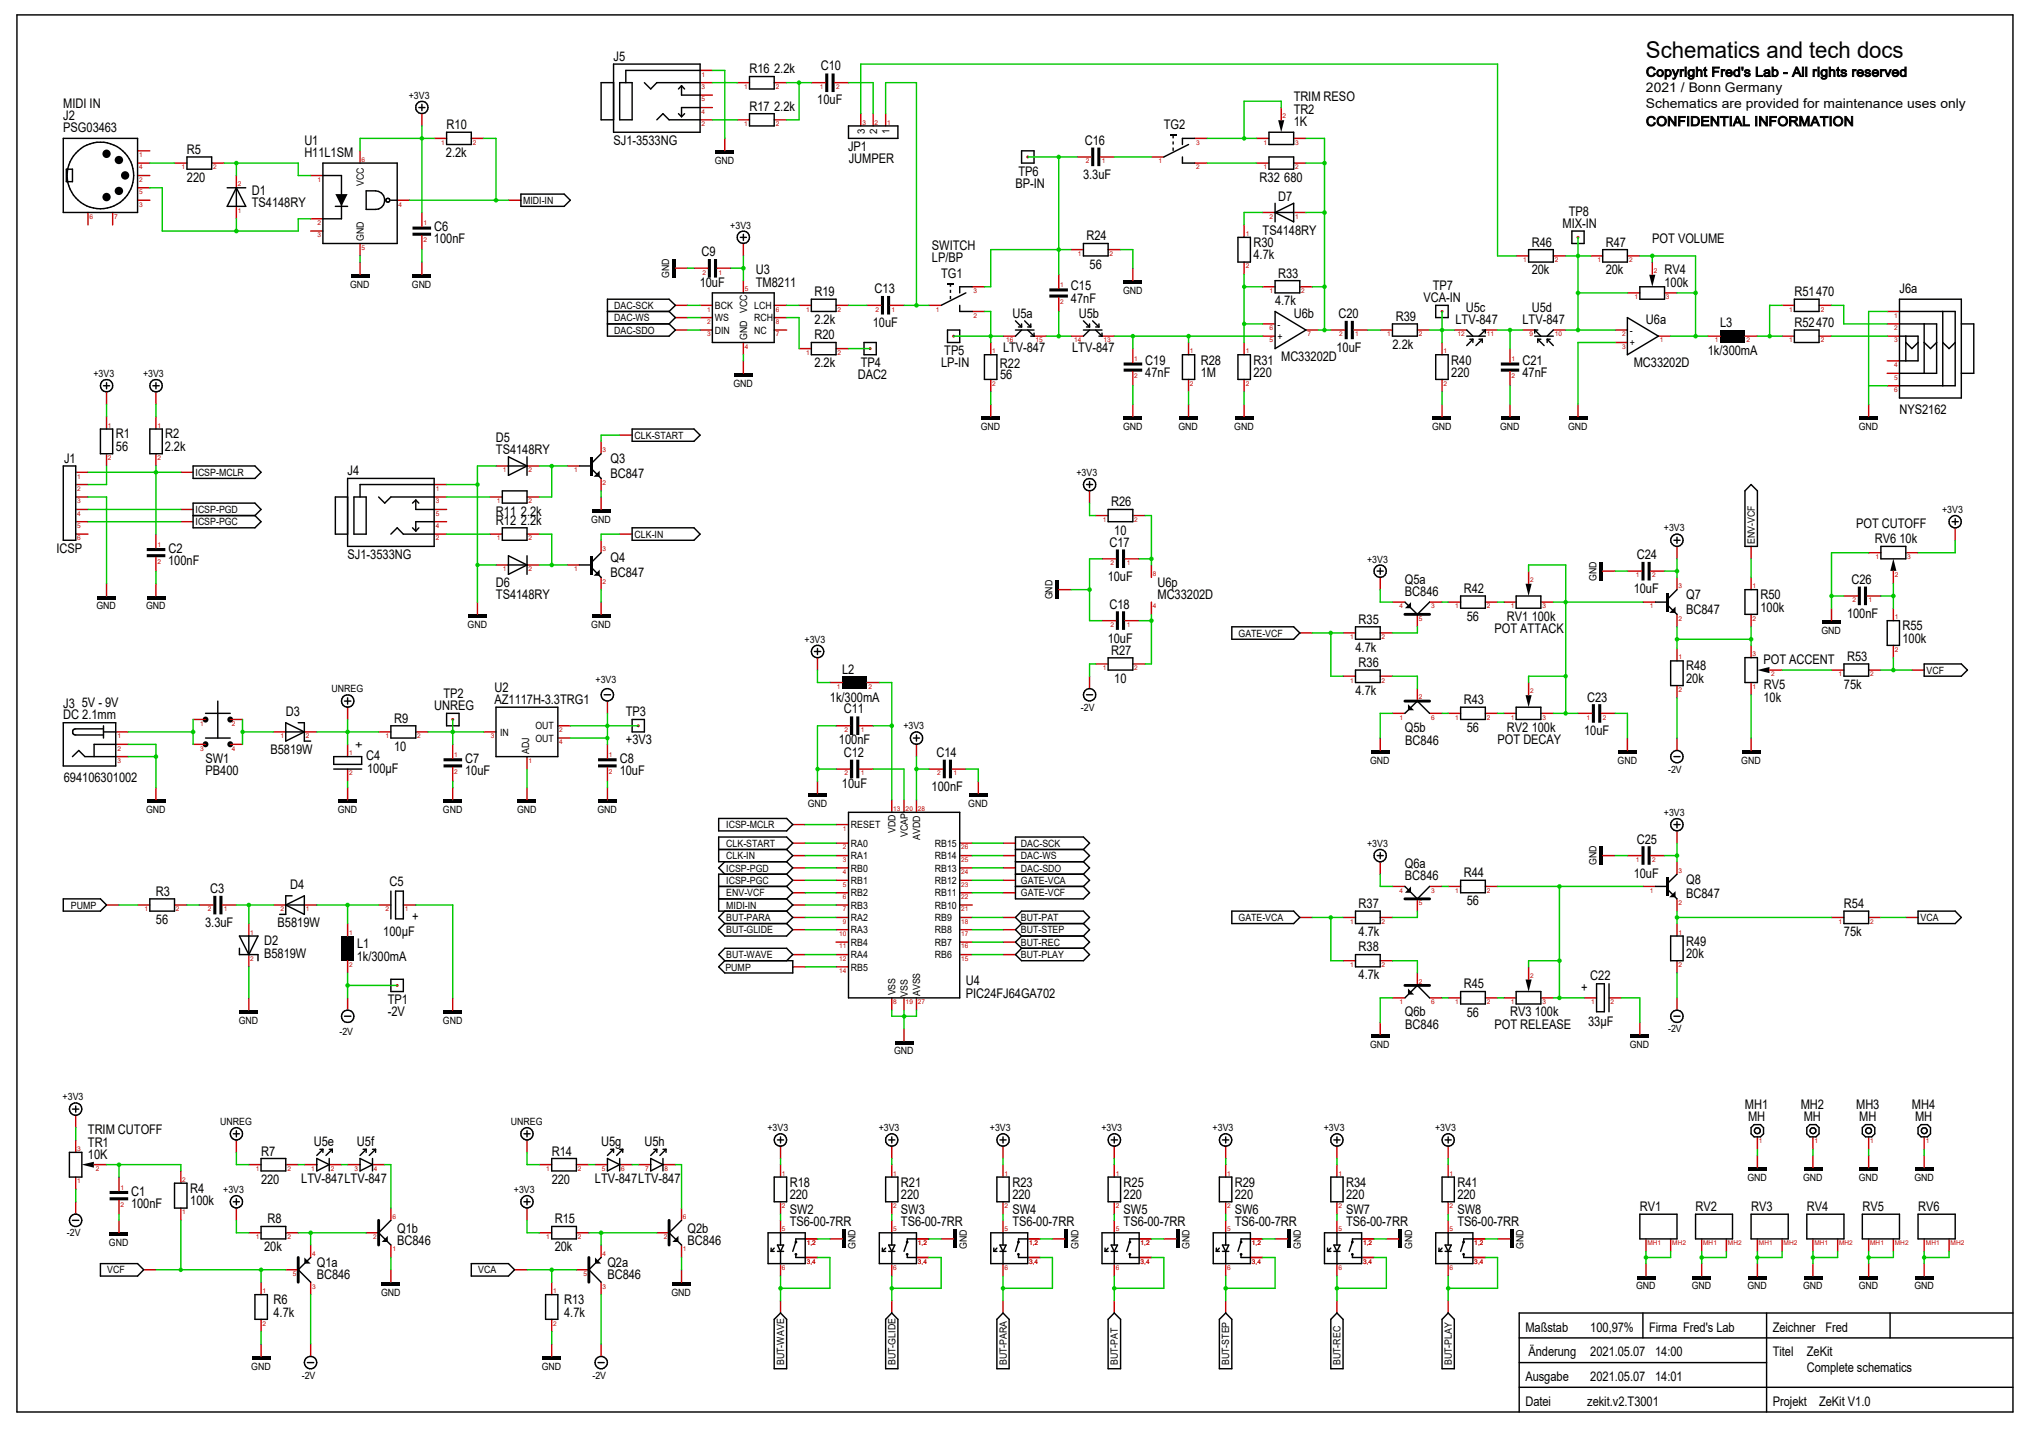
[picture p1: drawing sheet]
<svg xmlns="http://www.w3.org/2000/svg" width="420mm" height="297mm" viewBox="0 0 420 297" stroke-linecap="round" stroke-linejoin="round" font-family="sans-serif">
<defs><g id="words">
<text font-size="4.8" fill="#000001" x="341.4" y="12">Schematics and tech docs</text>
<g font-size="2.8" fill="#000001">
<text x="127.3" y="12.7">J5</text>
<text x="155.4" y="15.2">R16</text>
<text x="160.6" y="15.2">2.2k</text>
<text x="170.2" y="14.6">C10</text>
<text x="341.4" y="15.9">Copyright Fred's Lab - All rights reserved</text>
<text x="13.1" y="22.3">MIDI IN</text>
<text x="155.4" y="22.9">R17</text>
<text x="160.6" y="22.9">2.2k</text>
<text x="169.5" y="21.6">10uF</text>
<text x="268.3" y="21">TRIM RESO</text>
<text x="268.3" y="23.6">TR2</text>
<text x="341.4" y="22.3">Schematics are provided for maintenance uses only</text>
<text x="341.4" y="19.1">2021 / Bonn Germany</text>
<text x="13.1" y="27.4">PSG03463</text>
<text x="13.1" y="24.8">J2</text>
<text x="63.1" y="30">U1</text>
<text x="92.6" y="26.8">R10</text>
<text x="127.3" y="30">SJ1-3533NG</text>
<text x="241.4" y="26.8">TG2</text>
<text x="268.3" y="26.1">1K</text>
<text x="341.4" y="26.1">CONFIDENTIAL INFORMATION</text>
<text x="38.8" y="32">R5</text>
<text x="63.1" y="32.6">H11L1SM</text>
<text x="92.5" y="32.6">2.2k</text>
<text x="175.9" y="31.3">JP1</text>
<text x="176" y="33.9">JUMPER</text>
<text x="225" y="30.1">C16</text>
<text x="38.8" y="37.8">220</text>
<text x="52.2" y="40.3">D1</text>
<text x="210.6" y="38.9">BP-IN</text>
<text x="211.2" y="36.4">TP6</text>
<text x="224.6" y="37.1">3.3uF</text>
<text x="261.2" y="37.7">R32</text>
<text x="265.1" y="41.6">D7</text>
<text x="266.4" y="37.7">680</text>
<text x="52.2" y="42.9">TS4148RY</text>
<text x="90" y="47.9">C6</text>
<text x="324.1" y="47.3">MIX-IN</text>
<text x="325.4" y="44.7">TP8</text>
<text x="90" y="50.5">100nF</text>
<text x="145.5" y="53.2">C9</text>
<text x="193.3" y="51.8">SWITCH</text>
<text x="225.3" y="49.9">R24</text>
<text x="260" y="53.8">4.7k</text>
<text x="260" y="51.2">R30</text>
<text x="261.9" y="48.7">TS4148RY</text>
<text x="317.7" y="51.1">R46</text>
<text x="333" y="51.1">R47</text>
<text x="342.7" y="50.5">POT VOLUME</text>
<text x="145.1" y="59.6">10uF</text>
<text x="156.8" y="59.5">TM8211</text>
<text x="156.8" y="56.9">U3</text>
<text x="193.3" y="54.4">LP/BP</text>
<text x="195.2" y="57.6">TG1</text>
<text x="226" y="55.7">56</text>
<text x="265.1" y="57.6">R33</text>
<text x="317.7" y="56.9">20k</text>
<text x="333" y="56.9">20k</text>
<text x="345.2" y="59.5">100k</text>
<text x="345.2" y="56.9">RV4</text>
<text x="168.9" y="61.4">R19</text>
<text x="181.4" y="60.9">C13</text>
<text x="210" y="66">U5a</text>
<text x="222.1" y="62.8">47nF</text>
<text x="222.1" y="60.2">C15</text>
<text x="223.7" y="65.9">U5b</text>
<text x="264.5" y="63.3">4.7k</text>
<text x="268.3" y="65.9">U6b</text>
<text x="277.6" y="66">C20</text>
<text x="295.2" y="62.7">VCA-IN</text>
<text x="297.1" y="60.1">TP7</text>
<text x="304" y="64.7">U5c</text>
<text x="317.7" y="64.7">U5d</text>
<text x="372.2" y="61.4">R51470</text>
<text x="394" y="60.9">J6a</text>
<text x="168.9" y="70.4">R20</text>
<text x="168.9" y="67.2">2.2k</text>
<text x="181" y="67.9">10uF</text>
<text x="289.5" y="66.5">R39</text>
<text x="301.9" y="67.3">LTV-847</text>
<text x="315.8" y="67.3">LTV-847</text>
<text x="341.4" y="67.2">U6a</text>
<text x="356.7" y="67.9">L3</text>
<text x="372.2" y="67.8">R52470</text>
<text x="168.9" y="76.2">2.2k</text>
<text x="178.5" y="76.2">TP4</text>
<text x="195.2" y="76.2">LP-IN</text>
<text x="195.8" y="73.6">TP5</text>
<text x="207.4" y="76.2">R22</text>
<text x="208" y="73">LTV-847</text>
<text x="222.4" y="72.9">LTV-847</text>
<text x="237.5" y="75.6">C19</text>
<text x="249.1" y="75.6">R28</text>
<text x="260" y="75.6">R31</text>
<text x="265.7" y="74.8">MC33202D</text>
<text x="277.2" y="73">10uF</text>
<text x="288.8" y="72.3">2.2k</text>
<text x="301" y="75.6">R40</text>
<text x="315.8" y="75.6">C21</text>
<text x="338.8" y="76.2">MC33202D</text>
<text x="354.2" y="73.7">1k/300mA</text>
<text x="177.9" y="78.7">DAC2</text>
<text x="207.4" y="78.7">56</text>
<text x="237.5" y="78.1">47nF</text>
<text x="249.1" y="78.1">1M</text>
<text x="260" y="78.1">220</text>
<text x="301" y="78.1">220</text>
<text x="315.8" y="78.1">47nF</text>
<text x="394" y="85.9">NYS2162</text>
<text x="24" y="90.9">R1</text>
<text x="24" y="93.5">56</text>
<text x="34.2" y="93.5">2.2k</text>
<text x="34.2" y="90.9">R2</text>
<text x="102.9" y="94.2">TS4148RY</text>
<text x="102.9" y="91.7">D5</text>
<text x="13.3" y="96">J1</text>
<text x="72.1" y="98.6">J4</text>
<text x="126.6" y="96.1">Q3</text>
<text x="126.6" y="99.1">BC847</text>
<text x="102.9" y="106.9">R11</text>
<text x="108" y="106.9">2.2k</text>
<text x="230.5" y="105">R26</text>
<text x="102.9" y="108.8">R12</text>
<text x="108" y="108.8">2.2k</text>
<text x="230.1" y="113.5">C17</text>
<text x="231.1" y="110.9">10</text>
<text x="385" y="109.5">POT CUTOFF</text>
<text x="388.8" y="112.7">RV6</text>
<text x="394" y="112.7">10k</text>
<text x="11.7" y="114.6">ICSP</text>
<text x="34.9" y="117.2">100nF</text>
<text x="34.9" y="114.6">C2</text>
<text x="72.1" y="115.9">SJ1-3533NG</text>
<text x="126.6" y="116.6">Q4</text>
<text x="126.6" y="119.7">BC847</text>
<text x="339.5" y="116">C24</text>
<text x="102.9" y="124.3">TS4148RY</text>
<text x="102.9" y="121.7">D6</text>
<text x="229.7" y="120.5">10uF</text>
<text x="240.1" y="121.7">U6p</text>
<text x="240.1" y="124.2">MC33202D</text>
<text x="291.4" y="123.6">BC846</text>
<text x="291.4" y="121">Q5a</text>
<text x="303.6" y="122.9">R42</text>
<text x="338.8" y="123.1">10uF</text>
<text x="349.7" y="124.3">Q7</text>
<text x="365.1" y="124.3">R50</text>
<text x="384" y="121.1">C26</text>
<text x="230.1" y="126.2">C18</text>
<text x="281.8" y="129.4">R35</text>
<text x="304.2" y="128.8">56</text>
<text x="310" y="131.3">POT ATTACK</text>
<text x="312.6" y="128.7">RV1</text>
<text x="317.7" y="128.7">100k</text>
<text x="349.7" y="127.3">BC847</text>
<text x="365.1" y="126.9">100k</text>
<text x="383.1" y="128.2">100nF</text>
<text x="394.6" y="130.7">R55</text>
<text x="229.7" y="133.3">10uF</text>
<text x="230.5" y="135.8">R27</text>
<text x="281.1" y="135.1">4.7k</text>
<text x="365.8" y="137.7">POT ACCENT</text>
<text x="383.1" y="137.1">R53</text>
<text x="394.6" y="133.3">100k</text>
<text x="102.6" y="143.5">U2</text>
<text x="174.7" y="139.7">L2</text>
<text x="231.1" y="141.6">10</text>
<text x="281.8" y="138.3">R36</text>
<text x="349.7" y="141.6">20k</text>
<text x="349.7" y="139.1">R48</text>
<text x="365.8" y="142.9">RV5</text>
<text x="382.4" y="142.8">75k</text>
<text x="13.1" y="149.2">DC 2.1mm</text>
<text x="13.1" y="146.8">J3</text>
<text x="17" y="146.7">5V - 9V</text>
<text x="59.3" y="148.6">D3</text>
<text x="81.7" y="149.9">R9</text>
<text x="90" y="147.3">UNREG</text>
<text x="92" y="144.7">TP2</text>
<text x="102.6" y="146">AZ1117H-3.3TRG1</text>
<text x="129.8" y="148.6">TP3</text>
<text x="172.1" y="145.5">1k/300mA</text>
<text x="175" y="148">C11</text>
<text x="281.1" y="144.1">4.7k</text>
<text x="303.6" y="146">R43</text>
<text x="329.2" y="145.5">C23</text>
<text x="365.8" y="145.5">10k</text>
<text x="75.4" y="155.1" transform="rotate(-90 75.4 155.1)">+</text>
<text x="81.7" y="155.7">10</text>
<text x="129.8" y="154.4">+3V3</text>
<text x="174" y="154.4">100nF</text>
<text x="291.4" y="151.8">Q5b</text>
<text x="291.5" y="154.5">BC846</text>
<text x="304.2" y="151.9">56</text>
<text x="310.6" y="154.4">POT DECAY</text>
<text x="312.6" y="151.8">RV2</text>
<text x="317.7" y="151.8">100k</text>
<text x="328.6" y="152.5">10uF</text>
<text x="42.6" y="160.8">PB400</text>
<text x="42.6" y="158.2">SW1</text>
<text x="56.1" y="156.3">B5819W</text>
<text x="75.9" y="157.7">C4</text>
<text x="76.2" y="160.2">100µF</text>
<text x="96.5" y="160.8">10uF</text>
<text x="96.5" y="158.2">C7</text>
<text x="128.5" y="160.8">10uF</text>
<text x="128.5" y="158.2">C8</text>
<text x="175" y="157">C12</text>
<text x="194.2" y="156.9">C14</text>
<text x="13.3" y="162.2">694106301002</text>
<text x="174.6" y="163.4">10uF</text>
<text x="193.2" y="164">100nF</text>
<text x="339.5" y="175">C25</text>
<text x="32.3" y="185.8">R3</text>
<text x="43.6" y="185.2">C3</text>
<text x="60.2" y="184.5">D4</text>
<text x="80.8" y="183.9">C5</text>
<text x="291.4" y="182.6">BC846</text>
<text x="291.4" y="180">Q6a</text>
<text x="303.6" y="181.9">R44</text>
<text x="338.8" y="182">10uF</text>
<text x="349.7" y="183.3">Q8</text>
<text x="32.3" y="191.6">56</text>
<text x="85.5" y="191">+</text>
<text x="281.8" y="188.3">R37</text>
<text x="304.2" y="187.8">56</text>
<text x="349.7" y="186.3">BC847</text>
<text x="382.4" y="188.3">R54</text>
<text x="42.5" y="192.3">3.3uF</text>
<text x="54.8" y="196">D2</text>
<text x="57.6" y="192.2">B5819W</text>
<text x="74.1" y="196.7">L1</text>
<text x="79.5" y="194.1">100µF</text>
<text x="281.8" y="197.3">R38</text>
<text x="281.8" y="194.1">4.7k</text>
<text x="349.7" y="196.1">R49</text>
<text x="382.4" y="194.1">75k</text>
<text x="54.8" y="198.6">B5819W</text>
<text x="74" y="199.3">1k/300mA</text>
<text x="281.8" y="203.1">4.7k</text>
<text x="329.8" y="203.2">C22</text>
<text x="349.7" y="198.7">20k</text>
<text x="80.4" y="208.2">TP1</text>
<text x="200.3" y="207">PIC24FJ64GA702</text>
<text x="200.3" y="204.4">U4</text>
<text x="303.6" y="205">R45</text>
<text x="327.9" y="205.7">+</text>
<text x="80.4" y="210.8">-2V</text>
<text x="291.4" y="210.8">Q6b</text>
<text x="291.5" y="213.4">BC846</text>
<text x="304.2" y="210.9">56</text>
<text x="310" y="213.4">POT RELEASE</text>
<text x="313.2" y="210.8">RV3</text>
<text x="318.3" y="210.8">100k</text>
<text x="329.4" y="212.8">33µF</text>
<text x="361.9" y="230">MH1</text>
<text x="362.5" y="232.6">MH</text>
<text x="373.5" y="230">MH2</text>
<text x="374.1" y="232.6">MH</text>
<text x="385" y="230">MH3</text>
<text x="385.6" y="232.6">MH</text>
<text x="396.5" y="230">MH4</text>
<text x="397.2" y="232.6">MH</text>
<text x="18.2" y="235.2">TRIM CUTOFF</text>
<text x="18.2" y="237.8">TR1</text>
<text x="54.1" y="239.7">R7</text>
<text x="65.1" y="237.7">U5e</text>
<text x="74" y="237.7">U5f</text>
<text x="114.4" y="239.7">R14</text>
<text x="124.7" y="237.7">U5g</text>
<text x="133.6" y="237.7">U5h</text>
<text x="18.2" y="240.5">10K</text>
<text x="54.1" y="245.5">220</text>
<text x="62.5" y="245.4">LTV-847LTV-847</text>
<text x="114.4" y="245.5">220</text>
<text x="123.4" y="245.4">LTV-847LTV-847</text>
<text x="27.2" y="250.6">100nF</text>
<text x="27.2" y="248">C1</text>
<text x="39.4" y="247.4">R4</text>
<text x="39.5" y="249.9">100k</text>
<text x="163.8" y="248.7">220</text>
<text x="163.8" y="246.2">R18</text>
<text x="163.8" y="251.8">SW2</text>
<text x="186.9" y="248.7">220</text>
<text x="186.9" y="246.2">R21</text>
<text x="186.9" y="251.8">SW3</text>
<text x="210" y="248.7">220</text>
<text x="210" y="246.2">R23</text>
<text x="210" y="251.8">SW4</text>
<text x="233" y="248.7">220</text>
<text x="233" y="246.2">R25</text>
<text x="233" y="251.8">SW5</text>
<text x="256.1" y="248.7">220</text>
<text x="256.1" y="246.2">R29</text>
<text x="256.1" y="251.8">SW6</text>
<text x="279.2" y="248.7">220</text>
<text x="279.2" y="246.2">R34</text>
<text x="279.2" y="251.8">SW7</text>
<text x="302.3" y="248.7">220</text>
<text x="302.3" y="246.2">R41</text>
<text x="302.3" y="251.8">SW8</text>
<text x="340.1" y="251.2">RV1</text>
<text x="351.7" y="251.2">RV2</text>
<text x="363.2" y="251.2">RV3</text>
<text x="374.7" y="251.2">RV4</text>
<text x="386.3" y="251.2">RV5</text>
<text x="397.8" y="251.2">RV6</text>
<text x="55.5" y="253.7">R8</text>
<text x="82.4" y="255.7">Q1b</text>
<text x="115.1" y="253.7">R15</text>
<text x="142.6" y="255.7">Q2b</text>
<text x="163.8" y="254.4">TS6-00-7RR</text>
<text x="186.9" y="254.4">TS6-00-7RR</text>
<text x="210" y="254.4">TS6-00-7RR</text>
<text x="233" y="254.4">TS6-00-7RR</text>
<text x="256.1" y="254.4">TS6-00-7RR</text>
<text x="279.2" y="254.4">TS6-00-7RR</text>
<text x="302.3" y="254.4">TS6-00-7RR</text>
<text x="54.8" y="259.5">20k</text>
<text x="65.7" y="262.7">Q1a</text>
<text x="82.4" y="258.2">BC846</text>
<text x="115.1" y="259.5">20k</text>
<text x="126" y="262.7">Q2a</text>
<text x="142.6" y="258.2">BC846</text>
<text x="65.7" y="265.3">BC846</text>
<text x="126" y="265.3">BC846</text>
<text x="56.7" y="273.1">4.7k</text>
<text x="56.7" y="270.5">R6</text>
<text x="117" y="273.1">4.7k</text>
<text x="117" y="270.5">R13</text>
<text x="316.4" y="276.2">Maßstab</text>
<text x="317" y="281.3">Änderung</text>
<text x="329.8" y="281.3">2021.05.07</text>
<text x="329.8" y="276.2">100,97%</text>
<text x="342" y="276.2">Firma Fred's Lab</text>
<text x="343.3" y="281.3">14:00</text>
<text x="367.7" y="281.3">Titel</text>
<text x="367.7" y="276.2">Zeichner</text>
<text x="374.7" y="281.3">ZeKit</text>
<text x="378.6" y="276.2">Fred</text>
<text x="316.4" y="286.5">Ausgabe</text>
<text x="329.8" y="286.5">2021.05.07</text>
<text x="343.3" y="286.5">14:01</text>
<text x="374.7" y="284.5">Complete schematics</text>
<text x="316.4" y="291.6">Datei</text>
<text x="329.2" y="291.6">zekit.v2.T3001</text>
<text x="367.7" y="291.6">Projekt</text>
<text x="377.3" y="291.6">ZeKit V1.0</text>
</g>
<g font-size="2.1" fill="#000001">
<text x="84.8" y="20.5">+3V3</text>
<text x="179.4" y="27.7" transform="rotate(-90 179.4 27.7)">3</text>
<text x="181.9" y="27.7" transform="rotate(-90 181.9 27.7)">2</text>
<text x="184.5" y="27.7" transform="rotate(-90 184.5 27.7)">1</text>
<text x="148.3" y="34">GND</text>
<text x="75.4" y="38.7" transform="rotate(-90 75.4 38.7)">VCC</text>
<text x="108.5" y="42.3">MIDI-IN</text>
<text x="151.5" y="47.4">+3V3</text>
<text x="75.4" y="50" transform="rotate(-90 75.4 50)">GND</text>
<text x="72.6" y="59.7">GND</text>
<text x="85.4" y="59.7">GND</text>
<text x="138.8" y="57.6" transform="rotate(-90 138.8 57.6)">GND</text>
<text x="127.4" y="64.1">DAC-SCK</text>
<text x="148.3" y="64.1">BCK</text>
<text x="154.9" y="64.9" transform="rotate(-90 154.9 64.9)">VCC</text>
<text x="156.4" y="64.1">LCH</text>
<text x="232.9" y="61">GND</text>
<text x="127.4" y="69.2">DAC-SDO</text>
<text x="127.4" y="66.6">DAC-WS</text>
<text x="148.3" y="69.2">DIN</text>
<text x="148.3" y="66.6">WS</text>
<text x="154.9" y="70.5" transform="rotate(-90 154.9 70.5)">GND</text>
<text x="156.4" y="66.6">RCH</text>
<text x="156.4" y="69.2">NC</text>
<text x="265" y="67.9">-</text>
<text x="265" y="70.5">+</text>
<text x="338" y="69.2">-</text>
<text x="338" y="71.8">+</text>
<text x="19.4" y="78.2">+3V3</text>
<text x="29.7" y="78.2">+3V3</text>
<text x="152.1" y="80.2">GND</text>
<text x="203.4" y="89.2">GND</text>
<text x="232.9" y="89.2">GND</text>
<text x="244.4" y="89.2">GND</text>
<text x="256" y="89.2">GND</text>
<text x="297" y="89.2">GND</text>
<text x="311.1" y="89.2">GND</text>
<text x="325.2" y="89.2">GND</text>
<text x="385.5" y="89.2">GND</text>
<text x="131.6" y="91">CLK-START</text>
<text x="40.6" y="98.7">ICSP-MCLR</text>
<text x="223.3" y="98.7">+3V3</text>
<text x="40.6" y="106.4">ICSP-PGD</text>
<text x="402.8" y="106.4">+3V3</text>
<text x="40.6" y="109">ICSP-PGC</text>
<text x="122.6" y="108.4">GND</text>
<text x="131.6" y="111.5">CLK-IN</text>
<text x="345.1" y="110.2">+3V3</text>
<text x="363.9" y="112.8" transform="rotate(-90 363.9 112.8)">ENV-VCF</text>
<text x="283.6" y="116.7">+3V3</text>
<text x="218.3" y="124.3" transform="rotate(-90 218.3 124.3)">GND</text>
<text x="331.1" y="120.5" transform="rotate(-90 331.1 120.5)">GND</text>
<text x="20" y="126.4">GND</text>
<text x="30.3" y="126.4">GND</text>
<text x="97" y="130.2">GND</text>
<text x="122.6" y="130.2">GND</text>
<text x="377.8" y="131.5">GND</text>
<text x="166.9" y="133.4">+3V3</text>
<text x="256.9" y="132">GATE-VCF</text>
<text x="68.8" y="143.6">UNREG</text>
<text x="123.5" y="141.6">+3V3</text>
<text x="399.6" y="139.7">VCF</text>
<text x="224.2" y="147.4">-2V</text>
<text x="103.7" y="152.6">IN</text>
<text x="111" y="151.3">OUT</text>
<text x="111" y="153.8">OUT</text>
<text x="187.4" y="151.3">+3V3</text>
<text x="109.7" y="156.4" transform="rotate(-90 109.7 156.4)">ADJ</text>
<text x="284.2" y="158.4">GND</text>
<text x="335.5" y="158.4">GND</text>
<text x="346" y="160.3">-2V</text>
<text x="361.2" y="158.4">GND</text>
<text x="167.5" y="167.4">GND</text>
<text x="200.8" y="167.4">GND</text>
<text x="30.3" y="168.7">GND</text>
<text x="70.1" y="168.7">GND</text>
<text x="91.9" y="168.7">GND</text>
<text x="107.2" y="168.7">GND</text>
<text x="123.9" y="168.7">GND</text>
<text x="150.6" y="171.8">ICSP-MCLR</text>
<text x="176.5" y="171.8">RESET</text>
<text x="185.7" y="172.8" transform="rotate(-90 185.7 172.8)">VDD</text>
<text x="188.3" y="173.7" transform="rotate(-90 188.3 173.7)">VCAP</text>
<text x="345.1" y="169.3">+3V3</text>
<text x="150.6" y="175.6">CLK-START</text>
<text x="150.6" y="178.2">CLK-IN</text>
<text x="176.5" y="178.2">RA1</text>
<text x="176.5" y="175.6">RA0</text>
<text x="190.8" y="174.3" transform="rotate(-90 190.8 174.3)">AVDD</text>
<text x="193.9" y="175.6">RB15</text>
<text x="193.9" y="178.2">RB14</text>
<text x="211.8" y="178.2">DAC-WS</text>
<text x="211.8" y="175.6">DAC-SCK</text>
<text x="283.6" y="175.6">+3V3</text>
<text x="331.1" y="179.5" transform="rotate(-90 331.1 179.5)">GND</text>
<text x="150.6" y="185.9">ENV-VCF</text>
<text x="150.6" y="180.8">ICSP-PGD</text>
<text x="150.6" y="183.3">ICSP-PGC</text>
<text x="176.5" y="185.9">RB2</text>
<text x="176.5" y="183.3">RB1</text>
<text x="176.5" y="180.8">RB0</text>
<text x="193.9" y="180.8">RB13</text>
<text x="193.9" y="183.3">RB12</text>
<text x="193.9" y="185.9">RB11</text>
<text x="211.8" y="183.3">GATE-VCA</text>
<text x="211.8" y="185.9">GATE-VCF</text>
<text x="211.8" y="180.8">DAC-SDO</text>
<text x="14.7" y="188.5">PUMP</text>
<text x="150.6" y="191.1">BUT-PARA</text>
<text x="150.6" y="188.5">MIDI-IN</text>
<text x="176.5" y="191.1">RA2</text>
<text x="176.5" y="188.5">RB3</text>
<text x="193.9" y="188.5">RB10</text>
<text x="193.9" y="191.1">RB9</text>
<text x="211.8" y="191.1">BUT-PAT</text>
<text x="256.9" y="191.1">GATE-VCA</text>
<text x="398.3" y="191.1">VCA</text>
<text x="150.6" y="193.6">BUT-GLIDE</text>
<text x="176.5" y="196.2">RB4</text>
<text x="176.5" y="193.6">RA3</text>
<text x="193.9" y="193.6">RB8</text>
<text x="193.9" y="196.2">RB7</text>
<text x="211.8" y="196.2">BUT-REC</text>
<text x="211.8" y="193.6">BUT-STEP</text>
<text x="150.5" y="201.3">PUMP</text>
<text x="150.6" y="198.7">BUT-WAVE</text>
<text x="176.5" y="201.3">RB5</text>
<text x="176.5" y="198.7">RA4</text>
<text x="193.9" y="198.7">RB6</text>
<text x="211.8" y="198.7">BUT-PLAY</text>
<text x="185.7" y="206.5" transform="rotate(-90 185.7 206.5)">VSS</text>
<text x="188.3" y="206.7" transform="rotate(-90 188.3 206.7)">VSS</text>
<text x="190.8" y="206.6" transform="rotate(-90 190.8 206.6)">AVSS</text>
<text x="49.5" y="212.3">GND</text>
<text x="70.4" y="214.8">-2V</text>
<text x="91.9" y="212.3">GND</text>
<text x="346" y="214.1">-2V</text>
<text x="185.5" y="218.7">GND</text>
<text x="284.2" y="217.4">GND</text>
<text x="338" y="217.4">GND</text>
<text x="13" y="228.2">+3V3</text>
<text x="45.7" y="233.3">UNREG</text>
<text x="106" y="233.3">UNREG</text>
<text x="159.2" y="234.7">+3V3</text>
<text x="182.2" y="234.7">+3V3</text>
<text x="205.3" y="234.7">+3V3</text>
<text x="228.4" y="234.7">+3V3</text>
<text x="251.5" y="234.7">+3V3</text>
<text x="274.6" y="234.7">+3V3</text>
<text x="297.7" y="234.7">+3V3</text>
<text x="362.4" y="245">GND</text>
<text x="374" y="245">GND</text>
<text x="385.5" y="245">GND</text>
<text x="397.1" y="245">GND</text>
<text x="46.3" y="247.5">+3V3</text>
<text x="106.6" y="247.5">+3V3</text>
<text x="13.9" y="256.5">-2V</text>
<text x="22.6" y="258.4">GND</text>
<text x="177.5" y="259" transform="rotate(-90 177.5 259)">GND</text>
<text x="200.5" y="259" transform="rotate(-90 200.5 259)">GND</text>
<text x="223.6" y="259" transform="rotate(-90 223.6 259)">GND</text>
<text x="246.7" y="259" transform="rotate(-90 246.7 259)">GND</text>
<text x="269.8" y="259" transform="rotate(-90 269.8 259)">GND</text>
<text x="292.9" y="259" transform="rotate(-90 292.9 259)">GND</text>
<text x="316" y="259" transform="rotate(-90 316 259)">GND</text>
<text x="22.2" y="264.1">VCF</text>
<text x="79" y="268.7">GND</text>
<text x="99.2" y="264.1">VCA</text>
<text x="139.3" y="268.7">GND</text>
<text x="339.3" y="267.4">GND</text>
<text x="350.9" y="267.4">GND</text>
<text x="362.4" y="267.4">GND</text>
<text x="374" y="267.4">GND</text>
<text x="385.5" y="267.4">GND</text>
<text x="397.1" y="267.4">GND</text>
<text x="52.1" y="284.1">GND</text>
<text x="62.6" y="285.9">-2V</text>
<text x="112.4" y="284.1">GND</text>
<text x="122.9" y="285.9">-2V</text>
<text x="162.6" y="283.1" transform="rotate(-90 162.6 283.1)">BUT-WAVE</text>
<text x="185.7" y="283.1" transform="rotate(-90 185.7 283.1)">BUT-GLIDE</text>
<text x="208.8" y="283.1" transform="rotate(-90 208.8 283.1)">BUT-PARA</text>
<text x="231.9" y="283.1" transform="rotate(-90 231.9 283.1)">BUT-PAT</text>
<text x="254.9" y="283.1" transform="rotate(-90 254.9 283.1)">BUT-STEP</text>
<text x="278" y="283.1" transform="rotate(-90 278 283.1)">BUT-REC</text>
<text x="301.1" y="283.1" transform="rotate(-90 301.1 283.1)">BUT-PLAY</text>
</g>
<g font-size="1.4" fill="#c80000">
<text x="145.5" y="15.9">1</text>
<text x="145.5" y="21">5</text>
<text x="145.5" y="23.6">4</text>
<text x="145.5" y="18.5">3</text>
<text x="154.3" y="18.5">1</text>
<text x="160.9" y="18.5">2</text>
<text x="170.1" y="18.5">1</text>
<text x="173.4" y="18.5">2</text>
<text x="145.5" y="26.2">2</text>
<text x="154.3" y="26.2">1</text>
<text x="160.9" y="26.2">2</text>
<text x="178.9" y="25.8">3</text>
<text x="181.4" y="25.8">2</text>
<text x="184" y="25.8">1</text>
<text x="266" y="24.6">2</text>
<text x="28.8" y="35.1">4</text>
<text x="28.8" y="32.6">1</text>
<text x="37.6" y="35.1">1</text>
<text x="44.2" y="35.1">2</text>
<text x="75" y="33.5">6</text>
<text x="91.5" y="30">1</text>
<text x="98" y="30">2</text>
<text x="225.2" y="33.9">2</text>
<text x="228.5" y="33.9">1</text>
<text x="240.2" y="33.9">1</text>
<text x="248.1" y="35.1">2</text>
<text x="248.1" y="30">3</text>
<text x="262" y="30">1</text>
<text x="262" y="35.1">1</text>
<text x="268.6" y="30">3</text>
<text x="268.6" y="35.1">2</text>
<text x="28.8" y="40.3">5</text>
<text x="28.8" y="37.7">2</text>
<text x="49.3" y="38.7">2</text>
<text x="65.9" y="37.7">1</text>
<text x="18.5" y="45.4">6</text>
<text x="23.7" y="45.4">7</text>
<text x="28.8" y="42.8">3</text>
<text x="49.3" y="44.1">1</text>
<text x="65.9" y="46.7">2</text>
<text x="82.7" y="42.8">4</text>
<text x="87.8" y="46.7">1</text>
<text x="263.3" y="45.4">2</text>
<text x="268.6" y="45.4">1</text>
<text x="65.9" y="49.2">3</text>
<text x="75" y="51.8">5</text>
<text x="87.8" y="50.2">2</text>
<text x="223.6" y="53.1">1</text>
<text x="230.1" y="53.1">2</text>
<text x="258.4" y="48.9">1</text>
<text x="145.7" y="56.9">2</text>
<text x="149" y="56.9">1</text>
<text x="219.9" y="59.5">1</text>
<text x="258.4" y="55.7">2</text>
<text x="315.9" y="54.4">1</text>
<text x="322.5" y="54.4">2</text>
<text x="331.3" y="54.4">1</text>
<text x="337.9" y="54.4">2</text>
<text x="343" y="56.6">2</text>
<text x="146.6" y="64.6">1</text>
<text x="154.5" y="60.5">5</text>
<text x="160.9" y="64.6">6</text>
<text x="167.2" y="64.6">1</text>
<text x="173.7" y="64.6">2</text>
<text x="181.6" y="64.6">2</text>
<text x="184.9" y="64.6">1</text>
<text x="194.1" y="64.6">1</text>
<text x="201.9" y="65.9">2</text>
<text x="201.9" y="60.8">3</text>
<text x="219.9" y="63">2</text>
<text x="263.3" y="60.8">1</text>
<text x="269.9" y="60.8">2</text>
<text x="339" y="62.1">1</text>
<text x="345.5" y="62.1">3</text>
<text x="371.1" y="64.6">1</text>
<text x="377.6" y="64.6">2</text>
<text x="392.9" y="65.9">1</text>
<text x="146.6" y="69.8">3</text>
<text x="146.6" y="67.2">2</text>
<text x="160.9" y="67.2">8</text>
<text x="160.9" y="69.8">7</text>
<text x="208.7" y="71">16</text>
<text x="214.8" y="71">15</text>
<text x="222.8" y="71">14</text>
<text x="228.9" y="71">13</text>
<text x="263.3" y="68.5">6</text>
<text x="263.3" y="71">5</text>
<text x="271.2" y="69.8">7</text>
<text x="277.8" y="69.8">2</text>
<text x="281.1" y="69.8">1</text>
<text x="287.7" y="69.8">1</text>
<text x="294.3" y="69.8">2</text>
<text x="302.3" y="69.8">12</text>
<text x="308.4" y="69.8">11</text>
<text x="317.2" y="69.8">9</text>
<text x="322.5" y="69.8">10</text>
<text x="336.4" y="69.8">2</text>
<text x="344.3" y="71">1</text>
<text x="355.6" y="71">1</text>
<text x="362.2" y="71">2</text>
<text x="371.1" y="71">1</text>
<text x="377.6" y="71">2</text>
<text x="392.9" y="71">3</text>
<text x="392.9" y="68.5">2</text>
<text x="154.5" y="72.3">4</text>
<text x="167.2" y="73.6">1</text>
<text x="173.7" y="73.6">2</text>
<text x="205.8" y="73.3">1</text>
<text x="235.3" y="74.9">1</text>
<text x="246.8" y="73.3">1</text>
<text x="258.4" y="73.3">1</text>
<text x="299.4" y="73.3">1</text>
<text x="313.5" y="74.9">1</text>
<text x="336.4" y="72.3">3</text>
<text x="392.9" y="76.2">4</text>
<text x="205.8" y="80">2</text>
<text x="235.3" y="78.4">2</text>
<text x="246.8" y="80">2</text>
<text x="258.4" y="80">2</text>
<text x="299.4" y="80">2</text>
<text x="313.5" y="78.4">2</text>
<text x="392.9" y="81.3">6</text>
<text x="392.9" y="78.7">5</text>
<text x="22.4" y="88.7">1</text>
<text x="32.7" y="88.7">1</text>
<text x="22.4" y="95.4">2</text>
<text x="32.7" y="95.4">2</text>
<text x="125" y="93.8">3</text>
<text x="16" y="101.8">2</text>
<text x="16" y="99.3">1</text>
<text x="90.4" y="101.8">1</text>
<text x="104.3" y="98">1</text>
<text x="109.6" y="98">2</text>
<text x="119.1" y="98">1</text>
<text x="125" y="100.5">2</text>
<text x="16" y="107">4</text>
<text x="16" y="104.4">3</text>
<text x="90.4" y="107">5</text>
<text x="90.4" y="104.4">3</text>
<text x="103" y="104.4">1</text>
<text x="109.6" y="104.4">2</text>
<text x="16" y="112.1">6</text>
<text x="16" y="109.5">5</text>
<text x="32.7" y="113.4">1</text>
<text x="90.4" y="109.5">4</text>
<text x="90.4" y="112.1">2</text>
<text x="103" y="112.1">1</text>
<text x="109.6" y="112.1">2</text>
<text x="228.7" y="108.2">1</text>
<text x="235.3" y="108.2">2</text>
<text x="32.7" y="116.9">2</text>
<text x="104.3" y="118.5">1</text>
<text x="109.6" y="118.5">2</text>
<text x="119.1" y="118.5">1</text>
<text x="125" y="114.3">3</text>
<text x="230.3" y="117.2">2</text>
<text x="233.7" y="117.2">1</text>
<text x="239.1" y="119.5">8</text>
<text x="339.3" y="119.8">1</text>
<text x="342.7" y="119.8">2</text>
<text x="389" y="116">1</text>
<text x="393" y="119.8">2</text>
<text x="395.6" y="116">3</text>
<text x="125" y="121.1">2</text>
<text x="317.3" y="120.7">2</text>
<text x="348.1" y="122">3</text>
<text x="363.5" y="122">1</text>
<text x="384.2" y="124.9">2</text>
<text x="387.5" y="124.9">1</text>
<text x="230.3" y="130">2</text>
<text x="233.7" y="130">1</text>
<text x="239.1" y="126.2">4</text>
<text x="290.2" y="126.2">4</text>
<text x="294.3" y="128.7">5</text>
<text x="296.8" y="126.2">3</text>
<text x="301.8" y="126.2">1</text>
<text x="308.4" y="126.2">2</text>
<text x="313.4" y="126.2">1</text>
<text x="319.9" y="126.2">3</text>
<text x="342.2" y="126.2">1</text>
<text x="348.1" y="128.7">2</text>
<text x="363.5" y="128.7">2</text>
<text x="393" y="128.4">1</text>
<text x="280" y="132.6">1</text>
<text x="286.6" y="132.6">2</text>
<text x="348.1" y="136.8">1</text>
<text x="363.5" y="136.1">3</text>
<text x="393" y="135.2">2</text>
<text x="173.6" y="142.9">1</text>
<text x="180.1" y="142.9">2</text>
<text x="228.7" y="139">1</text>
<text x="235.3" y="139">2</text>
<text x="280" y="141.6">1</text>
<text x="286.6" y="141.6">2</text>
<text x="317.3" y="143.8">2</text>
<text x="348.1" y="143.5">2</text>
<text x="363.5" y="142.9">1</text>
<text x="367.3" y="140.3">2</text>
<text x="381.3" y="140.3">1</text>
<text x="387.9" y="140.3">2</text>
<text x="290.2" y="149.3">1</text>
<text x="294.3" y="145.1">2</text>
<text x="296.8" y="149.3">6</text>
<text x="301.8" y="149.3">1</text>
<text x="308.4" y="149.3">2</text>
<text x="313.4" y="149.3">1</text>
<text x="319.9" y="149.3">3</text>
<text x="329.1" y="149.3">1</text>
<text x="332.4" y="149.3">2</text>
<text x="24.3" y="153.1">1</text>
<text x="24.3" y="155.7">2</text>
<text x="41.5" y="155.7">3</text>
<text x="41.5" y="150.5">1</text>
<text x="48" y="155.7">4</text>
<text x="48" y="150.5">2</text>
<text x="58.2" y="153.1">1</text>
<text x="63.5" y="153.1">2</text>
<text x="80" y="153.1">1</text>
<text x="86.5" y="153.1">2</text>
<text x="101.8" y="153.1">3</text>
<text x="116" y="151.8">2</text>
<text x="116" y="154.4">4</text>
<text x="175.2" y="151.8">2</text>
<text x="178.5" y="151.8">1</text>
<text x="24.3" y="158.2">3</text>
<text x="72.4" y="160.8">2</text>
<text x="72.4" y="156.6">1</text>
<text x="94.2" y="160.5">2</text>
<text x="94.2" y="157">1</text>
<text x="109.6" y="158.2">1</text>
<text x="126.3" y="160.5">2</text>
<text x="126.3" y="157">1</text>
<text x="175.2" y="160.8">2</text>
<text x="178.5" y="160.8">1</text>
<text x="194.4" y="160.8">2</text>
<text x="197.7" y="160.8">1</text>
<text x="174.8" y="172.3">1</text>
<text x="185.3" y="168.2">13</text>
<text x="187.8" y="168.2">20</text>
<text x="190.4" y="168.2">28</text>
<text x="174.8" y="178.8">3</text>
<text x="174.8" y="176.2">2</text>
<text x="199.4" y="176.2">26</text>
<text x="199.4" y="178.8">25</text>
<text x="339.3" y="178.8">1</text>
<text x="342.7" y="178.8">2</text>
<text x="174.8" y="183.9">5</text>
<text x="174.8" y="181.3">4</text>
<text x="199.4" y="181.3">24</text>
<text x="199.4" y="183.9">23</text>
<text x="290.2" y="185.2">4</text>
<text x="296.8" y="185.2">3</text>
<text x="301.8" y="185.2">1</text>
<text x="308.4" y="185.2">2</text>
<text x="342.2" y="185.2">1</text>
<text x="348.1" y="181">3</text>
<text x="30" y="189">1</text>
<text x="36.5" y="189">2</text>
<text x="43.1" y="189">2</text>
<text x="46.4" y="189">1</text>
<text x="58.2" y="189">2</text>
<text x="63.5" y="189">1</text>
<text x="80" y="189">2</text>
<text x="83.9" y="189">1</text>
<text x="174.8" y="191.6">9</text>
<text x="174.8" y="189">7</text>
<text x="174.8" y="186.5">6</text>
<text x="199.4" y="186.5">22</text>
<text x="199.4" y="189">21</text>
<text x="199.4" y="191.6">18</text>
<text x="280" y="191.6">1</text>
<text x="286.6" y="191.6">2</text>
<text x="294.3" y="187.7">5</text>
<text x="348.1" y="187.7">2</text>
<text x="381.3" y="191.6">1</text>
<text x="387.9" y="191.6">2</text>
<text x="51.9" y="193.8">1</text>
<text x="72.4" y="193.8">1</text>
<text x="174" y="196.7">11</text>
<text x="174" y="194.1">10</text>
<text x="199.4" y="194.1">17</text>
<text x="199.4" y="196.7">16</text>
<text x="348.1" y="193.8">1</text>
<text x="51.9" y="199.3">2</text>
<text x="72.4" y="200.6">2</text>
<text x="174" y="201.8">14</text>
<text x="174" y="199.3">12</text>
<text x="199.4" y="199.3">15</text>
<text x="280" y="200.6">1</text>
<text x="286.6" y="200.6">2</text>
<text x="317.3" y="202.8">2</text>
<text x="348.1" y="200.6">2</text>
<text x="185.3" y="208.3">8</text>
<text x="187.8" y="208.3">19</text>
<text x="190.4" y="208.3">27</text>
<text x="290.2" y="208.3">1</text>
<text x="294.3" y="204.1">2</text>
<text x="296.8" y="208.3">6</text>
<text x="301.8" y="208.3">1</text>
<text x="308.4" y="208.3">2</text>
<text x="313.4" y="208.3">1</text>
<text x="319.9" y="208.3">3</text>
<text x="330" y="208.3">1</text>
<text x="334" y="208.3">2</text>
<text x="16" y="238.7">3</text>
<text x="364.8" y="237.1">1</text>
<text x="376.3" y="237.1">1</text>
<text x="387.9" y="237.1">1</text>
<text x="399.4" y="237.1">1</text>
<text x="16" y="245.4">1</text>
<text x="19.9" y="242.9">2</text>
<text x="37.8" y="245.1">2</text>
<text x="53" y="242.9">1</text>
<text x="59.6" y="242.9">2</text>
<text x="64.6" y="242.9">1</text>
<text x="68.6" y="242.9">2</text>
<text x="73.5" y="242.9">3</text>
<text x="77.6" y="242.9">4</text>
<text x="113.3" y="242.9">1</text>
<text x="119.8" y="242.9">2</text>
<text x="124.8" y="242.9">5</text>
<text x="128.8" y="242.9">6</text>
<text x="133.8" y="242.9">7</text>
<text x="137.8" y="242.9">8</text>
<text x="162.2" y="243.8">1</text>
<text x="185.3" y="243.8">1</text>
<text x="208.3" y="243.8">1</text>
<text x="231.4" y="243.8">1</text>
<text x="254.5" y="243.8">1</text>
<text x="277.6" y="243.8">1</text>
<text x="300.7" y="243.8">1</text>
<text x="25" y="250.3">2</text>
<text x="25" y="246.7">1</text>
<text x="37.8" y="251.9">1</text>
<text x="162.2" y="250.6">2</text>
<text x="185.3" y="250.6">2</text>
<text x="208.3" y="250.6">2</text>
<text x="231.4" y="250.6">2</text>
<text x="254.5" y="250.6">2</text>
<text x="277.6" y="250.6">2</text>
<text x="300.7" y="250.6">2</text>
<text x="53" y="257">1</text>
<text x="59.6" y="257">2</text>
<text x="77.4" y="257">2</text>
<text x="81.4" y="252.8">6</text>
<text x="113.3" y="257">1</text>
<text x="119.8" y="257">2</text>
<text x="137.7" y="257">2</text>
<text x="141.7" y="252.8">6</text>
<text x="162.2" y="255.4">5</text>
<text x="185.3" y="255.4">5</text>
<text x="208.3" y="255.4">5</text>
<text x="231.4" y="255.4">5</text>
<text x="254.5" y="255.4">5</text>
<text x="277.6" y="255.4">5</text>
<text x="300.7" y="255.4">5</text>
<text x="64.7" y="260.5">4</text>
<text x="81.4" y="259.5">1</text>
<text x="125" y="260.5">4</text>
<text x="141.7" y="259.5">1</text>
<text x="162.2" y="263.4">6</text>
<text x="167.3" y="262.1">3,4</text>
<text x="167.3" y="258.3">1,2</text>
<text x="185.3" y="263.4">6</text>
<text x="190.4" y="262.1">3,4</text>
<text x="190.4" y="258.3">1,2</text>
<text x="208.3" y="263.4">6</text>
<text x="213.4" y="262.1">3,4</text>
<text x="213.4" y="258.3">1,2</text>
<text x="231.4" y="263.4">6</text>
<text x="236.6" y="262.1">3,4</text>
<text x="236.6" y="258.3">1,2</text>
<text x="254.5" y="263.4">6</text>
<text x="259.6" y="262.1">3,4</text>
<text x="259.6" y="258.3">1,2</text>
<text x="277.6" y="263.4">6</text>
<text x="282.7" y="262.1">3,4</text>
<text x="282.7" y="258.3">1,2</text>
<text x="300.7" y="263.4">6</text>
<text x="305.8" y="262.1">3,4</text>
<text x="305.8" y="258.3">1,2</text>
<text x="341.7" y="258.3">MH1</text>
<text x="346.8" y="258.3">MH2</text>
<text x="353.2" y="258.3">MH1</text>
<text x="358.4" y="258.3">MH2</text>
<text x="364.8" y="258.3">MH1</text>
<text x="369.9" y="258.3">MH2</text>
<text x="376.3" y="258.3">MH1</text>
<text x="381.4" y="258.3">MH2</text>
<text x="387.9" y="258.3">MH1</text>
<text x="393" y="258.3">MH2</text>
<text x="399.4" y="258.3">MH1</text>
<text x="404.5" y="258.3">MH2</text>
<text x="54.4" y="268.2">1</text>
<text x="60.7" y="264.7">5</text>
<text x="64.7" y="267.3">3</text>
<text x="114.7" y="268.2">1</text>
<text x="121" y="264.7">5</text>
<text x="125" y="267.3">3</text>
<text x="54.4" y="275">2</text>
<text x="114.7" y="275">2</text>
</g>
</g></defs>
<path d="M356.8 68.5h5.1v2.5h-5.1z" fill-rule="evenodd" fill="#000001"/>
<path d="M354.2 69.7h2.6M361.9 69.7h2.6M376 235.8v2.6M387.6 235.8v2.6M399.1 235.8v2.6" fill="none" stroke="#c80000" stroke-width=".3"/>
<g fill="none" stroke="#000001" stroke-width=".3">
<path d="M375.4 233.3h1.2l.7 .6v1.3l-.7 .6h-1.2l-.7-.6v-1.3zM386.2 233.9l.7-.6h1.3l.6 .6v1.3l-.6 .6h-1.3l-.7-.6zM398.4 233.3h1.4l.6 .6v1.3l-.6 .6h-1.4l-.6-.6v-1.3z"/>
<circle cx="376" cy="234.5" r=".61"/>
<circle cx="387.6" cy="234.5" r=".6"/>
<circle cx="399.1" cy="234.5" r=".61"/>
</g>
<path d="M397.2 242.2h3.8v.7h-3.8z" fill-rule="evenodd" fill="#000001"/>
<path d="M399.1 239.6v2.6" fill="none" stroke="#c80000" stroke-width=".3"/>
<path d="M385.6 242.2h3.9v.7h-3.9z" fill-rule="evenodd" fill="#000001"/>
<path d="M387.6 239.6v2.6" fill="none" stroke="#c80000" stroke-width=".3"/>
<path d="M374.1 242.2h3.9v.7h-3.9z" fill-rule="evenodd" fill="#000001"/>
<path d="M376 239.6v2.6" fill="none" stroke="#c80000" stroke-width=".3"/>
<path d="M362.5 242.2h3.9v.7h-3.9z" fill-rule="evenodd" fill="#000001"/>
<path d="M165.7 72.3h2.6M173.4 72.3h2.6M364.5 235.8v2.6M364.5 239.6v2.6" fill="none" stroke="#c80000" stroke-width=".3"/>
<g fill="none" stroke="#000001" stroke-width=".3">
<path d="M168.3 71h5.1v2.6h-5.1zM363.2 233.9l.6-.6h1.3l.7 .6v1.3l-.7 .6h-1.3l-.6-.6z"/>
<circle cx="364.5" cy="234.5" r=".61"/>
</g>
<circle cx="327.3" cy="49.2" r=".31" fill="#c80000"/>
<path d="M326 47.9h2.5v2.6h-2.5z" fill="none" stroke="#000001" stroke-width=".3"/>
<circle cx="180.5" cy="72.3" r=".31" fill="#c80000"/>
<path d="M176 26.1h10.2v2.6h-10.2zM179.2 71h2.5v2.6h-2.5z" fill="none" stroke="#000001" stroke-width=".3"/>
<path d="M178.5 23.6v2.5M181.1 23.6v2.5M183.7 23.6v2.5" fill="none" stroke="#c80000" stroke-width=".3"/>
<circle cx="213.1" cy="32.6" r=".31" fill="#c80000"/>
<path d="M211.9 31.3h2.6v2.5h-2.6z" fill="none" stroke="#000001" stroke-width=".3"/>
<circle cx="197.8" cy="69.7" r=".31" fill="#c80000"/>
<path d="M196.5 68.5h2.6v2.5h-2.6z" fill="none" stroke="#000001" stroke-width=".3"/>
<circle cx="299.1" cy="64.6" r=".31" fill="#c80000"/>
<path d="M297.8 63.3h2.6v2.6h-2.6z" fill="none" stroke="#000001" stroke-width=".3"/>
<circle cx="93.9" cy="149.2" r=".31" fill="#c80000"/>
<path d="M92.6 148h2.6v2.5h-2.6z" fill="none" stroke="#000001" stroke-width=".3"/>
<circle cx="82.4" cy="204.4" r=".31" fill="#c80000"/>
<path d="M81.1 203.1h2.6v2.6h-2.6z" fill="none" stroke="#000001" stroke-width=".3"/>
<circle cx="132.4" cy="150.5" r=".31" fill="#c80000"/>
<path d="M131.1 89h12.8l1.3 1.3-1.3 1.2h-12.8zM131.1 149.2h2.5v2.6h-2.5z" fill="none" stroke="#000001" stroke-width=".3"/>
<path d="M128.5 90.3h2.6" fill="none" stroke="#c80000" stroke-width=".3"/>
<g fill="#000001">
<path d="M124.4 97.6v1.3h-1.3z"/>
<path d="M122.5 94.7h.5v3.9h-.5z" fill-rule="evenodd"/>
</g>
<g fill="none" stroke="#c80000" stroke-width=".3">
<path d="M222.1 51.8h2.6M229.8 51.8h2.6M205.5 71v2.6M205.5 78.7v2.6M299.1 71v2.6M299.1 78.7v2.6M102.9 96.6h2.6M109.3 96.6h2.5M117.6 96.6h2.6M124.7 91.5v2.6M124.7 99.2v2.6M101.6 103.1h2.6"/>
<path d="M109.3 103.1h2.5M164.4 174.9h2.6"/>
</g>
<path d="M224.7 50.5h5.1v2.6h-5.1zM204.2 73.6h2.6v5.1h-2.6zM297.8 73.6h2.6v5.1h-2.6zM105.5 96.6h3.8M105.5 94.7l3.8 1.9-3.8 2zM109.3 94.7v3.9M120.2 96.6h2.6M122.8 97.3l1.9 1.9M124.7 94.1l-1.9 1.9M104.2 101.8h5.1v2.6h-5.1zM149.1 173.6h14.1l1.2 1.3-1.2 1.3h-14.1z" fill="none" stroke="#000001" stroke-width=".3"/>
<path d="M341.7 116.5h.6v3.9h-.6zM340.4 116.5h.7v3.9h-.7z" fill-rule="evenodd" fill="#000001"/>
<path d="M337.5 118.4h2.9M342.3 118.4h2.9" fill="none" stroke="#c80000" stroke-width=".3"/>
<path d="M341.7 175.5h.6v3.9h-.6zM340.4 175.5h.7v3.9h-.7z" fill-rule="evenodd" fill="#000001"/>
<path d="M300.4 124.9h2.5M308.1 124.9h2.5M300.4 148h2.5M308.1 148h2.5M337.5 177.5h2.9M342.3 177.5h2.9M300.4 183.9h2.5M308.1 183.9h2.5M300.4 207h2.5M308.1 207h2.5" fill="none" stroke="#c80000" stroke-width=".3"/>
<path d="M302.9 123.6h5.2v2.6h-5.2zM302.9 146.7h5.2v2.5h-5.2zM302.9 182.6h5.2v2.6h-5.2zM302.9 205.7h5.2v2.5h-5.2z" fill="none" stroke="#000001" stroke-width=".3"/>
<path d="M244.6 86.4h3.8v.6h-3.8z" fill-rule="evenodd" fill="#000001"/>
<path d="M246.5 71v2.6M246.5 78.7v2.6M246.5 83.9v2.5" fill="none" stroke="#c80000" stroke-width=".3"/>
<path d="M245.2 73.6h2.6v5.1h-2.6z" fill="none" stroke="#000001" stroke-width=".3"/>
<path d="M97.1 127.4h3.9v.7h-3.9z" fill-rule="evenodd" fill="#000001"/>
<path d="M101.6 110.8h2.6M109.3 110.8h2.5M99 124.9v2.5" fill="none" stroke="#c80000" stroke-width=".3"/>
<path d="M104.2 109.5h5.1v2.6h-5.1z" fill="none" stroke="#000001" stroke-width=".3"/>
<path d="M122.8 105.7h3.8v.6h-3.8z" fill-rule="evenodd" fill="#000001"/>
<path d="M102.9 117.2h2.6M109.3 117.2h2.5M124.7 103.1v2.6" fill="none" stroke="#c80000" stroke-width=".3"/>
<path d="M105.5 115.3l3.8 1.9-3.8 1.9zM105.5 117.2h3.8M109.3 115.3v3.8" fill="none" stroke="#000001" stroke-width=".3"/>
<path d="M122.8 127.4h3.8v.7h-3.8z" fill-rule="evenodd" fill="#000001"/>
<path d="M124.7 124.9v2.5" fill="none" stroke="#c80000" stroke-width=".3"/>
<g fill="#000001">
<path d="M123.1 119.4l1.3-1.2v1.2z"/>
<path d="M122.5 115.3h.5v3.8h-.5z" fill-rule="evenodd"/>
</g>
<path d="M117.6 117.2h2.6M124.7 112.1v2.5M124.7 119.8v2.5M128.5 110.8h2.6M164.4 177.5h2.6M164.4 185.2h2.6M164.4 190.3h2.6M164.4 192.8h2.6M164.4 198h2.6M208 182.6h2.6M208 185.2h2.6" fill="none" stroke="#c80000" stroke-width=".3"/>
<path d="M120.2 117.2h2.6M122.8 117.8l1.9 2M124.7 114.6l-1.9 1.9M131.1 109.5h12.8l1.3 1.3-1.3 1.3h-12.8zM149.1 176.2h14.1l1.2 1.3-1.2 1.2h-14.1zM149.1 183.9h14.1l1.2 1.3-1.2 1.2h-14.1zM150.3 191.6l-1.2 1.2 1.2 1.3h12.9l1.2-1.3-1.2-1.2M150.3 191.6l-1.2-1.3 1.2-1.3h12.9l1.2 1.3-1.2 1.3M150.3 191.6h12.9M150.3 196.7h12.9l1.2 1.3-1.2 1.3h-12.9l-1.2-1.3zM210.6 181.3h14.1l1.3 1.3-1.3 1.3 1.3 1.3-1.3 1.2h-14.1zM210.6 183.9h14.1" fill="none" stroke="#000001" stroke-width=".3"/>
<path d="M16.9 241.6l2.6-.6v1.2z" fill="#000001"/>
<path d="M314.5 53.1h2.5M322.2 53.1h2.5M15.7 236.4v2.6M15.7 244.1v2.6M19.5 241.6h2.6" fill="none" stroke="#c80000" stroke-width=".3"/>
<path d="M317 51.8h5.2v2.6h-5.2zM14.4 239h2.6v5.1h-2.6z" fill="none" stroke="#000001" stroke-width=".3"/>
<path d="M265.1 24.9h1.3l-.7 2.5z" fill="#000001"/>
<path d="M238.8 32.6h2.6M247.8 28.7h2.6M247.8 33.8h2.6M260.6 28.7h2.6M265.7 22.3v2.5M268.3 28.7h2.5" fill="none" stroke="#c80000" stroke-width=".3"/>
<path d="M245.2 32.6v1.2h2.6M246.5 30l-5.1 2.6M263.2 27.4h5.1v2.6h-5.1z" fill="none" stroke="#000001" stroke-width=".3"/>
<g fill="#000001">
<path d="M242.7 27.9h1.2v.3h-1.2z" fill-rule="evenodd"/>
<path d="M243.2 28.1h.3v.6h-.3zM243.2 29.3h.3v.7h-.3zM243.2 30.6h.3v.7h-.3z" fill-rule="evenodd"/>
</g>
<path d="M247.8 28.7h-2.6v1.3M263.2 32.6h5.1v2.5h-5.1z" fill="none" stroke="#000001" stroke-width=".3"/>
<path d="M260.6 33.8h2.6M268.3 33.8h2.5" fill="none" stroke="#c80000" stroke-width=".3"/>
<path d="M226.3 30.6h.6v3.9h-.6zM227.6 30.6h.6v3.9h-.6z" fill-rule="evenodd" fill="#000001"/>
<path d="M223.4 32.6h2.9M228.2 32.6h2.9" fill="none" stroke="#c80000" stroke-width=".3"/>
<path d="M70.8 194.1h2.6v5.2h-2.6z" fill-rule="evenodd" fill="#000001"/>
<g fill="none" stroke="#c80000" stroke-width=".3">
<path d="M258 71v2.6M258 78.7v2.6M22.1 86.4v2.6M22.1 94.1v2.5M100.3 151.8h2.6M109.3 156.9v2.6M115.7 150.5h2.6M115.7 153.1h2.6M72.1 191.6v2.5M72.1 199.3v2.5M78.5 187.7h2.6M83.7 187.7h2.5"/>
<path d="M328.5 207h2.6M333.7 207h2.6M161.9 241.6v2.5M161.9 249.3v2.5M185 241.6v2.5M185 249.3v2.5M208 241.6v2.5M208 249.3v2.5M231.1 241.6v2.5M231.1 249.3v2.5M254.2 241.6v2.5M254.2 249.3v2.5"/>
<path d="M277.3 241.6v2.5M277.3 249.3v2.5M300.4 241.6v2.5M300.4 249.3v2.5"/>
</g>
<g fill="none" stroke="#000001" stroke-width=".3">
<path d="M256.8 73.6h2.5v5.1h-2.5zM20.8 89h2.6v5.1h-2.6zM102.9 146.7h12.8v10.2h-12.8zM81.1 184.8v5.8M82 184.8h1.7v5.8h-1.7zM331.1 204h1.6v5.8h-1.6zM333.7 204v5.8M160.6 244.1h2.6v5.2h-2.6zM183.7 244.1h2.5v5.2h-2.5zM206.8 244.1h2.5v5.2h-2.5zM229.8 244.1h2.6v5.2h-2.6zM252.9 244.1h2.6v5.2h-2.6z"/>
<path d="M276 244.1h2.6v5.2h-2.6zM299.1 244.1h2.5v5.2h-2.5z"/>
</g>
<path d="M256.1 86.4h3.9v.6h-3.9z" fill-rule="evenodd" fill="#000001"/>
<path d="M258 83.9v2.5M51.6 241.6h2.5M59.3 241.6h2.5M111.8 241.6h2.6M119.5 241.6h2.6" fill="none" stroke="#c80000" stroke-width=".3"/>
<path d="M54.1 240.3h5.2v2.6h-5.2zM114.4 240.3h5.1v2.6h-5.1z" fill="none" stroke="#000001" stroke-width=".3"/>
<path d="M397.2 264.7h3.8v.6h-3.8z" fill-rule="evenodd" fill="#000001"/>
<path d="M399.1 262.1v2.6" fill="none" stroke="#c80000" stroke-width=".3"/>
<path d="M385.6 264.7h3.9v.6h-3.9z" fill-rule="evenodd" fill="#000001"/>
<path d="M387.6 262.1v2.6" fill="none" stroke="#c80000" stroke-width=".3"/>
<path d="M374.1 264.7h3.9v.6h-3.9z" fill-rule="evenodd" fill="#000001"/>
<path d="M376 262.1v2.6" fill="none" stroke="#c80000" stroke-width=".3"/>
<path d="M362.5 264.7h3.9v.6h-3.9z" fill-rule="evenodd" fill="#000001"/>
<path d="M364.5 262.1v2.6" fill="none" stroke="#c80000" stroke-width=".3"/>
<path d="M351 264.7h3.8v.6h-3.8z" fill-rule="evenodd" fill="#000001"/>
<path d="M352.9 262.1v2.6" fill="none" stroke="#c80000" stroke-width=".3"/>
<path d="M339.5 264.7h3.8v.6h-3.8z" fill-rule="evenodd" fill="#000001"/>
<path d="M201.6 59.5h2.6M192.7 63.3h2.5M201.6 64.6h2.6M341.4 262.1v2.6" fill="none" stroke="#c80000" stroke-width=".3"/>
<path d="M199.1 63.3v1.3h2.5M200.3 60.7l-5.1 2.6" fill="none" stroke="#000001" stroke-width=".3"/>
<g fill="#000001">
<path d="M196.5 58.7h1.3v.3h-1.3z" fill-rule="evenodd"/>
<path d="M197 58.8h.3v.7h-.3zM197 60.1h.3v.6h-.3zM197 61.4h.3v.7h-.3z" fill-rule="evenodd"/>
</g>
<path d="M201.6 59.5h-2.5v1.2" fill="none" stroke="#000001" stroke-width=".3"/>
<g fill="#000001">
<circle cx="24.7" cy="33.2" r=".87"/>
<circle cx="24.7" cy="39.6" r=".87"/>
<circle cx="25.9" cy="36.4" r=".87"/>
<circle cx="22.1" cy="40.9" r=".87"/>
<circle cx="22.1" cy="31.9" r=".87"/>
</g>
<path d="M28.5 38.9h2.6M28.5 33.8h2.6M28.5 36.4h2.6M28.5 31.3h2.6M18.2 44.1v2.6M23.4 44.1v2.6M28.5 41.5h2.6" fill="none" stroke="#c80000" stroke-width=".3"/>
<g fill="none" stroke="#000001" stroke-width=".3">
<path d="M13.1 28.7h15.4v15.4h-15.4zM13.8 35.1h1.2v2.6h-1.2z"/>
<circle cx="20.8" cy="36.4" r="6.9"/>
</g>
<path d="M313.2 255.1h.6v3.8h-.6z" fill-rule="evenodd" fill="#000001"/>
<path d="M300.4 237.7v2.6M310.6 257h2.6M300.4 269.8v2.5" fill="none" stroke="#c80000" stroke-width=".3"/>
<g fill="none" stroke="#000001" stroke-width=".3">
<path d="M299.7 236.4h1.3M300.4 235.8v1.3M300.4 272.3l1.2 1.3v10.3h-2.5v-10.3z"/>
<circle cx="300.3" cy="236.4" r="1.27"/>
</g>
<g fill="#000001">
<circle cx="303.6" cy="260.2" r=".29"/>
<circle cx="303.6" cy="257.6" r=".29"/>
</g>
<path d="M391.4 69.7h2.6M391.4 67.2h2.6M391.4 64.6h2.6M391.4 77.4h2.6M391.4 74.8h2.6M391.4 80h2.6M300.4 253.1v2.6M305.5 257h2.6M300.4 262.1v2.6M305.5 260.8h2.6" fill="none" stroke="#c80000" stroke-width=".3"/>
<g fill="none" stroke="#000001" stroke-width=".3">
<path d="M394 69.7h3.8v5.1h-3.8M394 67.2h7.7v10.2h-7.7M394 64.6h11.5v15.4h-11.5M394 62.1h12.8v20.4h-12.8zM395.3 69.7v5.1M395.3 71l1.2 1.3 1.3-1.3M399.1 71l1.3 1.3 1.3-1.3M399.1 67.2v10.2M402.9 71l1.3 1.3 1.3-1.3M402.9 64.6v15.4M406.8 67.2h2.6v10.2h-2.6M297.8 255.7h7.7v6.4h-7.7z"/>
<path d="M298.4 259.5h.7M298.4 258.9v.6M299.1 258.9l-.7 .6M299.7 259.5h1.3M299.7 258.2h1.3l-.6 1.3zM300.4 255.7v2.5M300.4 259.5v2.6M305.5 257h-1.9v.6l-.7 1.9M303.6 260.2v.6h1.9"/>
</g>
<path d="M331.8 175.5h.6v3.9h-.6z" fill-rule="evenodd" fill="#000001"/>
<path d="M332.4 177.5h2.6" fill="none" stroke="#c80000" stroke-width=".3"/>
<path d="M331.8 116.5h.6v3.9h-.6z" fill-rule="evenodd" fill="#000001"/>
<path d="M332.4 118.4h2.6" fill="none" stroke="#c80000" stroke-width=".3"/>
<path d="M85.6 48.3h3.8v.6h-3.8zM85.6 47h3.8v.6h-3.8z" fill-rule="evenodd" fill="#000001"/>
<path d="M87.5 44.1v2.9M87.5 48.9v2.9M363.2 113.3v2.6M363.2 119.8v2.5M363.2 127.4v2.6M269.6 190.3h2.6" fill="none" stroke="#c80000" stroke-width=".3"/>
<path d="M363.2 100.5l1.3 1.3v11.5h-2.6v-11.5zM361.9 122.3h2.6v5.1h-2.6zM255.5 189h12.8l1.3 1.3-1.3 1.3h-12.8z" fill="none" stroke="#000001" stroke-width=".3"/>
<path d="M385.3 121.7h.7v3.8h-.7zM386.6 121.7h.6v3.8h-.6z" fill-rule="evenodd" fill="#000001"/>
<path d="M382.4 123.6h2.9M387.2 123.6h2.9" fill="none" stroke="#c80000" stroke-width=".3"/>
<path d="M22.7 248.3h3.9v.7h-3.9zM22.7 247h3.9v.6h-3.9z" fill-rule="evenodd" fill="#000001"/>
<g fill="none" stroke="#c80000" stroke-width=".3">
<path d="M145.2 19.7h2.5M145.2 17.1h2.5M145.2 14.6h2.5M36.2 33.8h2.6M43.9 33.8h2.6M49 36.4v2.5M145.2 22.3h2.5M145.2 24.8h2.5M49 42.8v2.6M261.9 44.1h2.6M268.3 44.1h2.5M90 105.7h2.6"/>
<path d="M90 108.2h2.6M90 103.1h2.6M90 110.8h2.6M90 100.5h2.6M227.2 106.9h2.6M234.9 106.9h2.6M227.2 137.7h2.6M234.9 137.7h2.6M24.7 244.1v2.9M24.7 249v2.8"/>
</g>
<g fill="none" stroke="#000001" stroke-width=".3">
<path d="M127.3 17.1h-2.6v7.7h2.6M127.3 13.3h17.9v14.1h-17.9zM128.5 17.1h2.6v7.7h-2.6zM133.6 17.1l1.4 1.4 1.2-1.4h9M141.4 17.8v1.9h3.8M141.4 17.8l.6 .7M141.4 17.8l-.7 .7M145.2 14.6h-15.4v2.5M38.8 32.6h5.1v2.5h-5.1zM47.1 38.9h3.9M49 38.9l2 3.9h-3.9zM49 38.9v3.9"/>
<path d="M136.2 24.8l1.3-1.2 1.3 1.2h6.4M140.7 23.6l.7 .6M142 23.6l-.6 .6M145.2 22.3h-3.8v1.9M264.5 42.2v3.8M264.5 44.1l3.8-1.9v3.8zM264.5 44.1h3.8M72.1 99.2h17.9v14.1h-17.9zM72.1 103.1h-2.5v7.7h2.5M73.4 103.1h2.5v7.7h-2.5zM78.5 103.1l1.3 1.3 1.3-1.3h8.9M81.1 110.8l1.3-1.3 1.3 1.3h6.3"/>
<path d="M85.6 109.5l.6 .7M86.2 103.7v2h3.8M86.2 103.7l.7 .7M86.2 103.7l-.6 .7M86.9 109.5l-.7 .7M90 100.5h-15.3v2.6M90 108.2h-3.8v2M229.8 105.7h5.1v2.5h-5.1zM229.8 136.4h5.1v2.6h-5.1z"/>
</g>
<path d="M231.4 126.8h.7v3.8h-.7zM232.7 126.8h.6v3.8h-.6z" fill-rule="evenodd" fill="#000001"/>
<path d="M228.6 128.7h2.8M233.3 128.7h3" fill="none" stroke="#c80000" stroke-width=".3"/>
<path d="M231.4 114h.7v3.8h-.7zM232.7 114h.6v3.8h-.6z" fill-rule="evenodd" fill="#000001"/>
<path d="M228.6 115.9h2.8M233.3 115.9h3" fill="none" stroke="#c80000" stroke-width=".3"/>
<path d="M148.4 31.3h3.9v.6h-3.9z" fill-rule="evenodd" fill="#000001"/>
<path d="M152.9 17.1h2.5M160.6 17.1h2.6M150.3 28.7v2.6" fill="none" stroke="#c80000" stroke-width=".3"/>
<path d="M155.4 15.9h5.2v2.6h-5.2z" fill="none" stroke="#000001" stroke-width=".3"/>
<path d="M174.7 140.3h5.1v2.5h-5.1z" fill-rule="evenodd" fill="#000001"/>
<path d="M172.1 141.6h2.6M179.8 141.6h2.6" fill="none" stroke="#c80000" stroke-width=".3"/>
<path d="M22.7 255.7h3.9v.6h-3.9z" fill-rule="evenodd" fill="#000001"/>
<path d="M24.7 253.1v2.6" fill="none" stroke="#c80000" stroke-width=".3"/>
<path d="M361.3 155.7h3.8v.6h-3.8z" fill-rule="evenodd" fill="#000001"/>
<path d="M347.8 134.5v2.6M347.8 142.2v2.5M363.2 153.1v2.6M72.1 207v2.5" fill="none" stroke="#c80000" stroke-width=".3"/>
<g fill="none" stroke="#000001" stroke-width=".3">
<path d="M346.5 137.1h2.6v5.1h-2.6zM71.5 210.8h1.3"/>
<circle cx="72.1" cy="210.8" r="1.28"/>
</g>
<path d="M92 209.5h3.8v.6h-3.8z" fill-rule="evenodd" fill="#000001"/>
<path d="M93.9 207v2.5" fill="none" stroke="#c80000" stroke-width=".3"/>
<path d="M49.7 209.5h3.8v.6h-3.8z" fill-rule="evenodd" fill="#000001"/>
<path d="M51.6 191.6v2.5M51.6 198v2.5M56.7 187.7h2.6M63.1 187.7h2.6M51.6 207v2.5" fill="none" stroke="#c80000" stroke-width=".3"/>
<path d="M49.7 196.7v1.3h3.8v1.3M49.7 194.1h3.8l-1.9 3.9zM51.6 194.1v3.9M59.3 187.7l3.8-1.9v3.9zM59.3 187.7h3.8M60.6 185.8h-1.3v3.9h-1.3" fill="none" stroke="#000001" stroke-width=".3"/>
<path d="M44.2 185.8h.7v3.9h-.7zM45.5 185.8h.6v3.9h-.6z" fill-rule="evenodd" fill="#000001"/>
<path d="M22.1 187.7h2.6M28.5 187.7h2.6M36.2 187.7h2.6M41.3 187.7h2.9M46.1 187.7h2.9" fill="none" stroke="#c80000" stroke-width=".3"/>
<path d="M13.1 186.4h7.7l1.3 1.3-1.3 1.3h-7.7zM31.1 186.4h5.1v2.6h-5.1z" fill="none" stroke="#000001" stroke-width=".3"/>
<path d="M70.2 165.9h3.8v.6h-3.8z" fill-rule="evenodd" fill="#000001"/>
<path d="M56.7 151.8h2.6M63.1 151.8h2.6M72.1 146.7v2.5M72.1 154.4v2.5M72.1 159.5v2.6M78.5 151.8h2.6M86.2 151.8h2.6M72.1 163.4v2.5M164.4 200.5h2.6" fill="none" stroke="#c80000" stroke-width=".3"/>
<g fill="none" stroke="#000001" stroke-width=".3">
<path d="M59.3 149.9l3.8 1.9-3.8 1.9zM59.3 151.8h3.8M61.8 149.9h1.3v3.8h1.3M69.2 159.5h5.8M69.2 156.9h5.8v1.6h-5.8zM71.5 145.4h1.3M72.1 144.7v1.3M81.1 150.5h5.1v2.6h-5.1zM149.1 200.5l1.2-1.2h14.1v2.5h-14.1z"/>
<circle cx="72.1" cy="145.4" r="1.28"/>
</g>
<path d="M124 158.5h3.9v.7h-3.9zM124 157.3h3.9v.6h-3.9z" fill-rule="evenodd" fill="#000001"/>
<path d="M126 154.4v2.9M126 159.2v2.9" fill="none" stroke="#c80000" stroke-width=".3"/>
<path d="M92 158.5h3.8v.7h-3.8zM92 157.3h3.8v.6h-3.8z" fill-rule="evenodd" fill="#000001"/>
<path d="M93.9 154.4v2.9M93.9 159.2v2.9" fill="none" stroke="#c80000" stroke-width=".3"/>
<g fill="#000001">
<circle cx="47.7" cy="154.4" r=".61"/>
<circle cx="42.6" cy="154.4" r=".61"/>
<circle cx="42.6" cy="149.2" r=".61"/>
<circle cx="47.7" cy="149.2" r=".61"/>
</g>
<path d="M40 154.4h2.6M40 149.2h2.6M47.8 154.4h2.5M47.8 149.2h2.5" fill="none" stroke="#c80000" stroke-width=".3"/>
<path d="M42.6 148h5.2M42.6 153.1h5.2M45.2 145.4v7.7" fill="none" stroke="#000001" stroke-width=".3"/>
<path d="M30.4 165.9h3.9v.6h-3.9z" fill-rule="evenodd" fill="#000001"/>
<path d="M24 151.8h2.6M24 154.4h2.6M24 156.9h2.6M32.3 163.4v2.5" fill="none" stroke="#c80000" stroke-width=".3"/>
<path d="M13.1 149.9h10.9v9h-10.9zM15 156.9l1.3-1.2 1.3 1.2h6.4M21.5 151.2h-5.8a.64 .64 0 0 0-.6 .6 .64 .64 0 0 0 .6 .6h5.8M21.5 150.5v2.6M21.5 151.8h2.5M24 154.4h-4.5v2.5" fill="none" stroke="#000001" stroke-width=".3"/>
<path d="M85.6 56.9h3.8v.7h-3.8z" fill-rule="evenodd" fill="#000001"/>
<path d="M87.5 23.6v2.5M90 28.7h2.6M97.7 28.7h2.6M87.5 54.4v2.5M105.5 41.5h2.5" fill="none" stroke="#c80000" stroke-width=".3"/>
<g fill="none" stroke="#000001" stroke-width=".3">
<path d="M86.9 22.3h1.2M87.5 21.6v1.3M92.6 27.4h5.1v2.6h-5.1zM108 40.3h9l1.3 1.2-1.3 1.3h-9z"/>
<circle cx="87.5" cy="22.3" r="1.27"/>
</g>
<path d="M72.8 56.9h3.8v.7h-3.8z" fill-rule="evenodd" fill="#000001"/>
<path d="M74.7 54.4v2.5" fill="none" stroke="#c80000" stroke-width=".3"/>
<path d="M69.6 40.3h2.5l-1.3 2.5z" fill="#000001"/>
<path d="M64.4 36.4h2.6M74.7 31.3v2.5M64.4 47.9h2.6M64.4 45.4h2.6M74.7 50.5v2.6M82.4 41.5h2.5" fill="none" stroke="#c80000" stroke-width=".3"/>
<g fill="none" stroke="#000001" stroke-width=".3">
<path d="M67 36.4h3.8v9h-3.8M67 33.8h15.4v16.7h-15.4zM75.9 39.6h2a1.93 1.93 0 0 1 1.9 1.9 1.93 1.93 0 0 1-1.9 1.9h-2zM69.6 42.8h2.5M81.1 41.5h1.3"/>
<circle cx="80.5" cy="41.5" r=".4"/>
</g>
<path d="M218.9 120.4h.7v3.8h-.7z" fill-rule="evenodd" fill="#000001"/>
<path d="M226 101.8v2.6M219.6 122.3h2.5M226 140.3v2.5M15.7 249.3v2.5" fill="none" stroke="#c80000" stroke-width=".3"/>
<g fill="none" stroke="#000001" stroke-width=".3">
<path d="M226 99.9v1.2M225.3 100.5h1.3M225.3 144.1h1.3M15 253.1h1.3"/>
<circle cx="226" cy="100.5" r="1.28"/>
<circle cx="226" cy="144.1" r="1.28"/>
<circle cx="15.7" cy="253.1" r="1.28"/>
</g>
<path d="M30.4 123.6h3.9v.6h-3.9z" fill-rule="evenodd" fill="#000001"/>
<path d="M32.3 121v2.6" fill="none" stroke="#c80000" stroke-width=".3"/>
<path d="M30.4 114.9h3.9v.7h-3.9zM30.4 113.7h3.9v.6h-3.9z" fill-rule="evenodd" fill="#000001"/>
<path d="M22.1 81.3v2.6M32.3 81.3v2.6M32.3 86.4v2.6M32.3 94.1v2.5M32.3 110.8v2.9M32.3 115.6v2.8" fill="none" stroke="#c80000" stroke-width=".3"/>
<g fill="none" stroke="#000001" stroke-width=".3">
<path d="M22.1 79.4v1.2M32.3 79.4v1.2M21.5 80h1.2M31.1 89h2.6v5.1h-2.6zM31.7 80h1.3"/>
<circle cx="32.4" cy="80" r="1.28"/>
<circle cx="22.1" cy="80" r="1.28"/>
</g>
<path d="M20.2 123.6h3.8v.6h-3.8z" fill-rule="evenodd" fill="#000001"/>
<path d="M15.7 98h2.5M37.5 98h2.5M15.7 105.7h2.5M15.7 108.2h2.5M15.7 110.8h2.5M15.7 103.1h2.5M15.7 100.5h2.5M37.5 105.7h2.5M37.5 108.2h2.5M22.1 121v2.6M164.4 171h2.6M164.4 180h2.6" fill="none" stroke="#c80000" stroke-width=".3"/>
<path d="M13.1 96.6h2.6v15.5h-2.6zM40 96.6h12.9l1.2 1.4-1.2 1.2h-12.9zM40 104.4h12.9l1.2 1.3-1.2 1.2 1.2 1.3-1.2 1.3h-12.9zM40 106.9h12.9M149.1 169.8h14.1l1.2 1.2-1.2 1.3h-14.1zM150.3 178.7h12.9l1.2 1.3-1.2 1.3h-12.9l-1.2-1.3z" fill="none" stroke="#000001" stroke-width=".3"/>
<path d="M176.3 157.6h.7v3.8h-.7zM177.6 157.6h.6v3.8h-.6z" fill-rule="evenodd" fill="#000001"/>
<path d="M173.4 159.5h2.9M178.2 159.5h2.9" fill="none" stroke="#c80000" stroke-width=".3"/>
<path d="M201 164.6h3.8v.7h-3.8z" fill-rule="evenodd" fill="#000001"/>
<path d="M202.9 162.1v2.5" fill="none" stroke="#c80000" stroke-width=".3"/>
<path d="M195.5 157.6h.7v3.8h-.7zM196.8 157.6h.6v3.8h-.6z" fill-rule="evenodd" fill="#000001"/>
<path d="M192.7 159.5h2.8M197.4 159.5h2.9" fill="none" stroke="#c80000" stroke-width=".3"/>
<path d="M167.6 164.6h3.9v.7h-3.9z" fill-rule="evenodd" fill="#000001"/>
<path d="M169.5 162.1v2.5" fill="none" stroke="#c80000" stroke-width=".3"/>
<path d="M176.3 148.6h.7v3.8h-.7zM177.6 148.6h.6v3.8h-.6z" fill-rule="evenodd" fill="#000001"/>
<g fill="none" stroke="#c80000" stroke-width=".3">
<path d="M169.5 136.4v2.6M173.4 150.5h2.9M178.2 150.5h2.9M190.1 154.4v2.5M208 177.5h2.6M208 174.9h2.6M164.4 187.7h2.6M164.4 182.6h2.6M208 180h2.6M208 195.4h2.6M208 192.8h2.6M208 190.3h2.6"/>
<path d="M208 198h2.6"/>
</g>
<g fill="none" stroke="#000001" stroke-width=".3">
<path d="M168.9 135.1h1.3M169.5 134.5v1.3M189.4 153.1h1.3M190.1 152.4v1.3M210.6 178.7h14.1M210.6 176.2h14.1M224.7 176.2l1.3-1.3-1.3-1.3h-14.1v7.7h14.1l1.3-1.3-1.3-1.3M224.7 176.2l1.3 1.3-1.3 1.2M149.1 181.3h14.1l1.2 1.3-1.2 1.3h-14.1zM149.1 186.4h14.1l1.2 1.3-1.2 1.3h-14.1zM211.9 191.6l-1.3 1.2 1.3 1.3M211.9 194.1l-1.3 1.3 1.3 1.3"/>
<path d="M211.9 196.7h12.8M211.9 194.1h12.8M211.9 191.6h12.8M211.9 191.6l-1.3-1.3 1.3-1.3h12.8l1.3 1.3-1.3 1.3M211.9 196.7l-1.3 1.3 1.3 1.3h12.8l1.3-1.3-1.3-1.3M224.7 194.1l1.3 1.3-1.3 1.3M224.7 191.6l1.3 1.2-1.3 1.3"/>
<circle cx="169.6" cy="135.1" r="1.28"/>
<circle cx="190.1" cy="153.1" r="1.28"/>
</g>
<path d="M185.6 215.9h3.8v.7h-3.8z" fill-rule="evenodd" fill="#000001"/>
<g fill="none" stroke="#c80000" stroke-width=".3">
<path d="M173.4 174.9h2.6M173.4 177.5h2.6M173.4 171h2.6M185 165.9v2.6M187.5 165.9v2.6M190.1 165.9v2.6M199.1 174.9h2.5M199.1 177.5h2.5M173.4 180h2.6M173.4 182.6h2.6M173.4 185.2h2.6M173.4 187.7h2.6"/>
<path d="M173.4 190.3h2.6M173.4 192.8h2.6M173.4 195.4h2.6M173.4 198h2.6M199.1 180h2.5M199.1 182.6h2.5M199.1 185.2h2.5M199.1 187.7h2.5M199.1 190.3h2.5M199.1 192.8h2.5M199.1 195.4h2.5M199.1 198h2.5"/>
<path d="M173.4 200.5h2.6M185 207v2.5M187.5 207v2.5M187.5 213.4v2.5M190.1 207v2.5"/>
</g>
<path d="M176 168.5h23.1v38.5h-23.1z" fill="none" stroke="#000001" stroke-width=".3"/>
<path d="M139.4 53.7h.7v3.9h-.7z" fill-rule="evenodd" fill="#000001"/>
<path d="M140.1 55.6h2.5" fill="none" stroke="#c80000" stroke-width=".3"/>
<path d="M146.8 53.7h.6v3.9h-.6zM148.1 53.7h.6v3.9h-.6z" fill-rule="evenodd" fill="#000001"/>
<path d="M143.9 55.6h2.9M148.7 55.6h2.9M154.2 50.5v2.6M140.1 68.5h2.5M140.1 65.9h2.5M140.1 63.3h2.5" fill="none" stroke="#c80000" stroke-width=".3"/>
<g fill="none" stroke="#000001" stroke-width=".3">
<path d="M153.5 49.2h1.3M154.2 48.6v1.3M126 67.2h12.8M126 64.6h12.8M138.8 64.6l1.3-1.3-1.3-1.2h-12.8v7.6h12.8l1.3-1.2-1.3-1.3M138.8 64.6l1.3 1.3-1.3 1.3"/>
<circle cx="154.2" cy="49.2" r="1.27"/>
</g>
<path d="M152.3 77.4h3.8v.7h-3.8z" fill-rule="evenodd" fill="#000001"/>
<path d="M154.2 58.2v2.5M145.2 65.9h2.5M145.2 63.3h2.5M145.2 68.5h2.5M154.2 71v2.6M154.2 74.8v2.6M160.6 65.9h2.6M160.6 63.3h2.6M160.6 68.5h2.6" fill="none" stroke="#c80000" stroke-width=".3"/>
<path d="M147.7 60.7h12.9v10.3h-12.9z" fill="none" stroke="#000001" stroke-width=".3"/>
<path d="M290.1 255.1h.6v3.8h-.6z" fill-rule="evenodd" fill="#000001"/>
<path d="M277.3 237.7v2.6M287.5 257h2.6M277.3 269.8v2.5" fill="none" stroke="#c80000" stroke-width=".3"/>
<g fill="none" stroke="#000001" stroke-width=".3">
<path d="M276.6 236.4h1.3M277.3 235.8v1.3M277.3 272.3l1.3 1.3v10.3h-2.6v-10.3z"/>
<circle cx="277.3" cy="236.4" r="1.27"/>
</g>
<g fill="#000001">
<circle cx="280.5" cy="260.2" r=".29"/>
<circle cx="280.5" cy="257.6" r=".29"/>
</g>
<path d="M277.3 253.1v2.6M282.4 257h2.6M277.3 262.1v2.6M282.4 260.8h2.6" fill="none" stroke="#c80000" stroke-width=".3"/>
<path d="M274.7 255.7h7.7v6.4h-7.7zM275.3 259.5h.7M275.3 258.9v.6M276 258.9l-.7 .6M276.6 259.5h1.3M276.6 258.2h1.3l-.6 1.3zM277.3 255.7v2.5M277.3 259.5v2.6M282.4 257h-1.9v.6l-.7 1.9M280.5 260.2v.6h1.9" fill="none" stroke="#000001" stroke-width=".3"/>
<path d="M267 255.1h.7v3.8h-.7z" fill-rule="evenodd" fill="#000001"/>
<path d="M264.5 257h2.5" fill="none" stroke="#c80000" stroke-width=".3"/>
<path d="M243.9 255.1h.7v3.8h-.7z" fill-rule="evenodd" fill="#000001"/>
<path d="M241.4 257h2.5" fill="none" stroke="#c80000" stroke-width=".3"/>
<path d="M220.9 255.1h.6v3.8h-.6z" fill-rule="evenodd" fill="#000001"/>
<path d="M218.3 257h2.6" fill="none" stroke="#c80000" stroke-width=".3"/>
<path d="M197.8 255.1h.6v3.8h-.6z" fill-rule="evenodd" fill="#000001"/>
<path d="M195.2 257h2.6" fill="none" stroke="#c80000" stroke-width=".3"/>
<path d="M174.7 255.1h.6v3.8h-.6z" fill-rule="evenodd" fill="#000001"/>
<path d="M261.9 67.2h2.6M261.9 69.7h2.6M270.8 68.5h2.6M335 68.5h2.5M335 71h2.5M344 69.7h2.5M369.6 63.3h2.6M377.3 63.3h2.6M238.8 117.2v2.6M238.8 124.9v2.5M161.9 237.7v2.6M172.1 257h2.6" fill="none" stroke="#c80000" stroke-width=".3"/>
<g fill="none" stroke="#000001" stroke-width=".3">
<path d="M264.5 64.6l6.3 3.9-6.3 3.8zM337.5 65.9l6.5 3.8-6.5 3.9zM372.2 62.1h5.1v2.5h-5.1zM161.2 236.4h1.3M161.9 235.8v1.3"/>
<circle cx="161.9" cy="236.4" r="1.28"/>
</g>
<path d="M172.5 15.2h.6v3.9h-.6zM171.2 15.2h.6v3.9h-.6z" fill-rule="evenodd" fill="#000001"/>
<path d="M168.3 17.1h2.9M173.1 17.1h2.9M152.9 24.8h2.5M160.6 24.8h2.6M126 145.4v2.6" fill="none" stroke="#c80000" stroke-width=".3"/>
<g fill="none" stroke="#000001" stroke-width=".3">
<path d="M155.4 23.6h5.2v2.5h-5.2zM125.3 144.1h1.3"/>
<circle cx="126" cy="144.1" r="1.28"/>
</g>
<path d="M92 165.9h3.8v.6h-3.8z" fill-rule="evenodd" fill="#000001"/>
<path d="M93.9 163.4v2.5" fill="none" stroke="#c80000" stroke-width=".3"/>
<path d="M124 165.9h3.9v.6h-3.9z" fill-rule="evenodd" fill="#000001"/>
<path d="M126 163.4v2.5" fill="none" stroke="#c80000" stroke-width=".3"/>
<path d="M107.4 165.9h3.8v.6h-3.8z" fill-rule="evenodd" fill="#000001"/>
<path d="M109.3 163.4v2.5M161.9 269.8v2.5" fill="none" stroke="#c80000" stroke-width=".3"/>
<path d="M160.6 273.6l1.3-1.3 1.3 1.3v10.3h-2.6z" fill="none" stroke="#000001" stroke-width=".3"/>
<g fill="#000001">
<circle cx="165.1" cy="260.2" r=".29"/>
<circle cx="165.1" cy="257.6" r=".29"/>
</g>
<path d="M254.2 237.7v2.6M161.9 253.1v2.6M167 257h2.5M161.9 262.1v2.6M167 260.8h2.5M185 269.8v2.5M208 269.8v2.5M231.1 269.8v2.5M254.2 269.8v2.5" fill="none" stroke="#c80000" stroke-width=".3"/>
<g fill="none" stroke="#000001" stroke-width=".3">
<path d="M253.5 236.4h1.3M254.2 235.8v1.3M159.3 255.7h7.7v6.4h-7.7zM159.9 259.5h.7M159.9 258.9v.6M160.6 258.9l-.7 .6M161.2 259.5h1.3M161.2 258.2h1.3l-.6 1.3zM161.9 255.7v2.5M161.9 259.5v2.6M167 257h-1.9v.6l-.7 1.9M165.1 260.2v.6h1.9"/>
<path d="M185 272.3l1.2 1.3v10.3h-2.5v-10.3zM208 272.3l1.3 1.3v10.3h-2.5v-10.3zM231.1 272.3l1.3 1.3v10.3h-2.6v-10.3zM252.9 273.6l1.3-1.3 1.3 1.3v10.3h-2.6z"/>
<circle cx="254.2" cy="236.4" r="1.28"/>
</g>
<g fill="#000001">
<circle cx="257.4" cy="260.2" r=".29"/>
<circle cx="257.4" cy="257.6" r=".29"/>
</g>
<path d="M231.1 237.7v2.6M254.2 253.1v2.6M259.3 257h2.6M254.2 262.1v2.6M259.3 260.8h2.6" fill="none" stroke="#c80000" stroke-width=".3"/>
<g fill="none" stroke="#000001" stroke-width=".3">
<path d="M230.5 236.4h1.3M231.1 235.8v1.3M251.6 255.7h7.7v6.4h-7.7zM252.3 259.5h.6M252.3 258.9v.6M252.9 258.9l-.6 .6M253.5 259.5h1.3M253.5 258.2h1.3l-.6 1.3zM254.2 255.7v2.5M254.2 259.5v2.6M259.3 257h-1.9v.6l-.6 1.9M257.4 260.2v.6h1.9"/>
<circle cx="231.1" cy="236.4" r="1.28"/>
</g>
<g fill="#000001">
<circle cx="234.3" cy="260.2" r=".29"/>
<circle cx="234.3" cy="257.6" r=".29"/>
</g>
<path d="M208 237.7v2.6M231.1 253.1v2.6M236.3 257h2.5M231.1 262.1v2.6M236.3 260.8h2.5" fill="none" stroke="#c80000" stroke-width=".3"/>
<g fill="none" stroke="#000001" stroke-width=".3">
<path d="M207.4 236.4h1.3M208 235.8v1.3M228.6 255.7h7.7v6.4h-7.7zM229.2 259.5h.6M229.2 258.9v.6M229.8 258.9l-.6 .6M230.5 259.5h1.3M230.5 258.2h1.3l-.7 1.3zM231.1 255.7v2.5M231.1 259.5v2.6M236.3 257h-2v.6l-.6 1.9M234.3 260.2v.6h2"/>
<circle cx="208" cy="236.4" r="1.28"/>
</g>
<g fill="#000001">
<circle cx="211.2" cy="260.2" r=".29"/>
<circle cx="211.2" cy="257.6" r=".29"/>
</g>
<path d="M185 237.7v2.6M208 253.1v2.6M213.1 257h2.6M208 262.1v2.6M213.1 260.8h2.6" fill="none" stroke="#c80000" stroke-width=".3"/>
<g fill="none" stroke="#000001" stroke-width=".3">
<path d="M184.3 236.4h1.3M185 235.8v1.3M205.5 255.7h7.6v6.4h-7.6zM206.1 259.5h.7M206.1 258.9v.6M206.8 258.9l-.7 .6M207.4 259.5h1.3M207.4 258.2h1.3l-.7 1.3zM208 255.7v2.5M208 259.5v2.6M213.1 257h-1.9v.6l-.6 1.9M211.2 260.2v.6h1.9"/>
<circle cx="184.9" cy="236.4" r="1.27"/>
</g>
<g fill="#000001">
<circle cx="188.2" cy="260.2" r=".29"/>
<circle cx="188.2" cy="257.6" r=".29"/>
</g>
<path d="M405.5 109.5v2.6M15.7 231.3v2.6M37.5 242.9v2.5M37.5 250.6v2.5M185 253.1v2.6M190.1 257h2.6M185 262.1v2.6M190.1 260.8h2.6" fill="none" stroke="#c80000" stroke-width=".3"/>
<g fill="none" stroke="#000001" stroke-width=".3">
<path d="M404.9 108.2h1.2M405.5 107.6v1.2M15 230h1.3M15.7 229.4v1.3M36.2 245.4h2.6v5.2h-2.6zM182.4 255.7h7.7v6.4h-7.7zM183 259.5h.7M183 258.9v.6M183.7 258.9l-.7 .6M184.3 259.5h1.3M184.3 258.2h1.3l-.6 1.3zM185 255.7v2.5"/>
<path d="M185 259.5v2.6M190.1 257h-1.9v.6l-.7 1.9M188.2 260.2v.6h1.9"/>
<circle cx="405.5" cy="108.2" r="1.27"/>
<circle cx="15.7" cy="230" r="1.3"/>
</g>
<path d="M378 128.7h3.8v.7h-3.8z" fill-rule="evenodd" fill="#000001"/>
<path d="M379.9 126.2v2.5M399.1 257v2.5M404.2 257v2.5" fill="none" stroke="#c80000" stroke-width=".3"/>
<path d="M397.8 251.8h7.7v5.2h-7.7z" fill="none" stroke="#000001" stroke-width=".3"/>
<path d="M392.7 115.9l.6 2.5h-1.3z" fill="#000001"/>
<path d="M387.6 114.6h2.5M392.7 118.4v2.6M395.3 114.6h2.5M379.9 139h2.5M387.6 139h2.5M392.7 126.2v2.5M392.7 133.9v2.5M347.8 153.1v2.6M286.3 178.7v2.6M278.6 199.3h2.5M286.3 199.3h2.5M347.8 207v2.5" fill="none" stroke="#c80000" stroke-width=".3"/>
<g fill="none" stroke="#000001" stroke-width=".3">
<path d="M390.1 113.3h5.2v2.6h-5.2zM382.4 137.7h5.2v2.6h-5.2zM391.4 128.7h2.6v5.2h-2.6zM347.2 156.9h1.2M285.6 177.5h1.3M286.3 176.8v1.3M281.1 198h5.2v2.5h-5.2zM347.2 210.8h1.2"/>
<circle cx="347.8" cy="156.9" r="1.27"/>
<circle cx="286.2" cy="177.5" r="1.28"/>
<circle cx="347.8" cy="210.8" r="1.27"/>
</g>
<path d="M284.3 214.6h3.9v.7h-3.9z" fill-rule="evenodd" fill="#000001"/>
<path d="M278.6 190.3h2.5M286.3 190.3h2.5M286.3 212.1v2.5" fill="none" stroke="#c80000" stroke-width=".3"/>
<path d="M281.1 189h5.2v2.6h-5.2z" fill="none" stroke="#000001" stroke-width=".3"/>
<path d="M292 205l1.3 1.3h-1.3z" fill="#000001"/>
<path d="M288.8 207h2.6M294 201.8v2.6M296.5 207h2.6" fill="none" stroke="#c80000" stroke-width=".3"/>
<path d="M291.4 204.4h5.1" fill="none" stroke="#000001" stroke-width=".59"/>
<path d="M291.4 207l2.6-2.6 2.5 2.6" fill="none" stroke="#000001" stroke-width=".3"/>
<path d="M292.7 183.9v1.3h-1.3z" fill="#000001"/>
<path d="M347.8 172.3v2.6M288.8 183.9h2.6M294 186.4v2.6M296.5 183.9h2.6M347.8 191.6v2.5M347.8 199.3v2.5M395.3 190.3h2.5" fill="none" stroke="#c80000" stroke-width=".3"/>
<path d="M291.4 186.4h5.1" fill="none" stroke="#000001" stroke-width=".59"/>
<g fill="none" stroke="#000001" stroke-width=".3">
<path d="M347.2 171h1.2M347.8 170.4v1.3M291.4 183.9l2.6 2.5 2.5-2.5M346.5 194.1h2.6v5.2h-2.6zM397.8 189h7.7l1.3 1.3-1.3 1.3h-7.7z"/>
<circle cx="347.8" cy="171" r="1.27"/>
</g>
<g fill="#000001">
<path d="M346.2 186.1l1.3-1.3v1.3z"/>
<path d="M345.6 181.9h.5v3.9h-.5z" fill-rule="evenodd"/>
</g>
<path d="M347.8 178.7v2.6M340.7 183.9h2.6M347.8 186.4v2.6" fill="none" stroke="#c80000" stroke-width=".3"/>
<path d="M343.3 183.9h2.6M345.9 184.5l1.9 1.9M347.8 181.3l-1.9 1.9" fill="none" stroke="#000001" stroke-width=".3"/>
<path d="M338.2 214.6h3.8v.7h-3.8z" fill-rule="evenodd" fill="#000001"/>
<path d="M340.1 212.1v2.5M364.5 257v2.5M369.6 257v2.5" fill="none" stroke="#c80000" stroke-width=".3"/>
<path d="M363.2 251.8h7.7v5.2h-7.7z" fill="none" stroke="#000001" stroke-width=".3"/>
<path d="M316.4 203.2h1.3l-.7 2.5z" fill="#000001"/>
<path d="M286.3 119.8v2.5M278.6 140.3h2.5M286.3 140.3h2.5M311.9 207h2.6M317 200.5v2.6M319.6 207h2.6" fill="none" stroke="#c80000" stroke-width=".3"/>
<g fill="none" stroke="#000001" stroke-width=".3">
<path d="M285.6 118.4h1.3M286.3 117.8v1.3M281.1 139h5.2v2.6h-5.2zM314.5 205.7h5.1v2.5h-5.1z"/>
<circle cx="286.3" cy="118.5" r="1.27"/>
</g>
<path d="M284.3 155.7h3.9v.6h-3.9z" fill-rule="evenodd" fill="#000001"/>
<path d="M278.6 131.3h2.5M286.3 131.3h2.5M286.3 153.1v2.6" fill="none" stroke="#c80000" stroke-width=".3"/>
<path d="M281.1 130h5.2v2.6h-5.2z" fill="none" stroke="#000001" stroke-width=".3"/>
<path d="M292 146l1.3 1.3h-1.3z" fill="#000001"/>
<path d="M288.8 148h2.6M294 142.8v2.6M296.5 148h2.6" fill="none" stroke="#c80000" stroke-width=".3"/>
<path d="M291.4 145.4h5.1" fill="none" stroke="#000001" stroke-width=".59"/>
<path d="M291.4 148l2.6-2.6 2.5 2.6" fill="none" stroke="#000001" stroke-width=".3"/>
<path d="M292.7 124.9v1.3h-1.3z" fill="#000001"/>
<path d="M269.6 131.3h2.6M288.8 124.9h2.6M294 127.4v2.6M296.5 124.9h2.6M396.5 139h2.6M387.6 257v2.5M392.7 257v2.5" fill="none" stroke="#c80000" stroke-width=".3"/>
<path d="M291.4 127.4h5.1" fill="none" stroke="#000001" stroke-width=".59"/>
<path d="M255.5 130h12.8l1.3 1.3-1.3 1.3h-12.8zM291.4 124.9l2.6 2.5 2.5-2.5M399.1 137.7h7.7l1.3 1.3-1.3 1.3h-7.7zM386.2 251.8h7.8v5.2h-7.8z" fill="none" stroke="#000001" stroke-width=".3"/>
<path d="M364.4 139l2.6-.7v1.3z" fill="#000001"/>
<path d="M347.8 113.3v2.6M363.2 133.9v2.5M367 139h2.6M363.2 141.6v2.5" fill="none" stroke="#c80000" stroke-width=".3"/>
<g fill="none" stroke="#000001" stroke-width=".3">
<path d="M347.2 112.1h1.2M347.8 111.4v1.3M361.9 136.4h2.6v5.2h-2.6z"/>
<circle cx="347.8" cy="112.1" r="1.28"/>
</g>
<g fill="#000001">
<path d="M347.5 125.8v1.3h-1.3z"/>
<path d="M345.6 122.9h.5v3.9h-.5z" fill-rule="evenodd"/>
</g>
<path d="M347.8 119.8v2.5M340.7 124.9h2.6M347.8 127.4v2.6" fill="none" stroke="#c80000" stroke-width=".3"/>
<path d="M343.3 124.9h2.6M345.9 125.5l1.9 1.9M347.8 122.3l-1.9 1.9" fill="none" stroke="#000001" stroke-width=".3"/>
<path d="M335.6 155.7h3.9v.6h-3.9z" fill-rule="evenodd" fill="#000001"/>
<path d="M337.5 153.1v2.6" fill="none" stroke="#c80000" stroke-width=".3"/>
<path d="M331.5 146h.6v3.9h-.6zM330.2 146h.6v3.9h-.6z" fill-rule="evenodd" fill="#000001"/>
<path d="M327.3 148h2.9M332.1 148h2.9M352.9 257v2.5M358.1 257v2.5" fill="none" stroke="#c80000" stroke-width=".3"/>
<path d="M351.7 251.8h7.6v5.2h-7.6z" fill="none" stroke="#000001" stroke-width=".3"/>
<path d="M316.4 144.2h1.3l-.7 2.5z" fill="#000001"/>
<path d="M311.9 148h2.6M317 141.6v2.5M319.6 148h2.6M341.4 257v2.5M346.5 257v2.5" fill="none" stroke="#c80000" stroke-width=".3"/>
<path d="M314.5 146.7h5.1v2.5h-5.1zM340.1 251.8h7.7v5.2h-7.7z" fill="none" stroke="#000001" stroke-width=".3"/>
<path d="M316.4 121.1h1.3l-.7 2.5z" fill="#000001"/>
<path d="M329.9 53.1h2.5M337.5 53.1h2.6M317 118.4v2.6M311.9 124.9h2.6M319.6 124.9h2.6" fill="none" stroke="#c80000" stroke-width=".3"/>
<path d="M332.4 51.8h5.1v2.6h-5.1zM314.5 123.6h5.1v2.6h-5.1z" fill="none" stroke="#000001" stroke-width=".3"/>
<path d="M385.6 86.4h3.9v.6h-3.9z" fill-rule="evenodd" fill="#000001"/>
<path d="M369.6 69.7h2.6M377.3 69.7h2.6M387.6 83.9v2.5M376 257v2.5M381.1 257v2.5" fill="none" stroke="#c80000" stroke-width=".3"/>
<path d="M372.2 68.5h5.1v2.5h-5.1zM374.7 251.8h7.7v5.2h-7.7z" fill="none" stroke="#000001" stroke-width=".3"/>
<path d="M342.1 57h1.2l-.6 2.5z" fill="#000001"/>
<path d="M342.7 54.4v2.5M337.5 60.7h2.6M345.2 60.7h2.6" fill="none" stroke="#c80000" stroke-width=".3"/>
<path d="M340.1 59.5h5.1v2.6h-5.1z" fill="none" stroke="#000001" stroke-width=".3"/>
<path d="M325.4 86.4h3.8v.6h-3.8z" fill-rule="evenodd" fill="#000001"/>
<path d="M327.3 83.9v2.5" fill="none" stroke="#c80000" stroke-width=".3"/>
<path d="M311.3 86.4h3.8v.6h-3.8z" fill-rule="evenodd" fill="#000001"/>
<path d="M313.2 83.9v2.5" fill="none" stroke="#c80000" stroke-width=".3"/>
<path d="M311.3 76.5h3.8v.6h-3.8zM311.3 75.2h3.8v.6h-3.8z" fill-rule="evenodd" fill="#000001"/>
<path d="M313.2 72.3v2.9M313.2 77.1v2.9" fill="none" stroke="#c80000" stroke-width=".3"/>
<path d="M297.1 86.4h3.9v.6h-3.9z" fill-rule="evenodd" fill="#000001"/>
<path d="M286.3 68.5h2.5M294 68.5h2.5M299.1 83.9v2.5" fill="none" stroke="#c80000" stroke-width=".3"/>
<path d="M288.8 67.2h5.2v2.5h-5.2z" fill="none" stroke="#000001" stroke-width=".3"/>
<path d="M278.9 66.5h.6v3.9h-.6zM280.2 66.5h.6v3.9h-.6z" fill-rule="evenodd" fill="#000001"/>
<path d="M276 68.5h2.9M280.8 68.5h2.9" fill="none" stroke="#c80000" stroke-width=".3"/>
<path d="M182.7 61.4h.6v3.8h-.6zM184 61.4h.6v3.8h-.6z" fill-rule="evenodd" fill="#000001"/>
<path d="M179.8 63.3h2.9M184.6 63.3h2.9" fill="none" stroke="#c80000" stroke-width=".3"/>
<path d="M233 58.2h3.9v.6h-3.9z" fill-rule="evenodd" fill="#000001"/>
<path d="M234.9 55.6v2.6" fill="none" stroke="#c80000" stroke-width=".3"/>
<path d="M217.6 61.1h3.9v.6h-3.9zM217.6 59.8h3.9v.7h-3.9z" fill-rule="evenodd" fill="#000001"/>
<path d="M219.6 56.9v2.9M219.6 61.7v2.9" fill="none" stroke="#c80000" stroke-width=".3"/>
<path d="M233 86.4h3.9v.6h-3.9z" fill-rule="evenodd" fill="#000001"/>
<path d="M234.9 83.9v2.5" fill="none" stroke="#c80000" stroke-width=".3"/>
<path d="M233 76.5h3.9v.6h-3.9zM233 75.2h3.9v.6h-3.9z" fill-rule="evenodd" fill="#000001"/>
<path d="M258 46.7v2.5M258 54.4v2.5M261.9 59.5h2.6M269.6 59.5h2.6M234.9 72.3v2.9M234.9 77.1v2.9" fill="none" stroke="#c80000" stroke-width=".3"/>
<path d="M256.8 49.2h2.5v5.2h-2.5zM264.5 58.2h5.1v2.5h-5.1z" fill="none" stroke="#000001" stroke-width=".3"/>
<path d="M203.5 86.4h3.9v.6h-3.9z" fill-rule="evenodd" fill="#000001"/>
<path d="M165.7 63.3h2.6M173.4 63.3h2.6M205.5 83.9v2.5M109.3 236.4v2.6M106.7 263.4h2.6M114.4 265.9v2.6M114.4 273.6v2.6" fill="none" stroke="#c80000" stroke-width=".3"/>
<g fill="none" stroke="#000001" stroke-width=".3">
<path d="M168.3 62.1h5.1v2.5h-5.1zM108.7 235.2h1.2M109.3 234.5v1.3M97.7 262.1h7.8l1.2 1.3-1.2 1.3h-7.8zM113.2 268.5h2.5v5.1h-2.5z"/>
<circle cx="109.3" cy="235.2" r="1.27"/>
</g>
<path d="M112.5 281.3h3.8v.7h-3.8z" fill-rule="evenodd" fill="#000001"/>
<path d="M379.9 190.3h2.5M387.6 190.3h2.5M109.3 250.6v2.5M111.8 255.7h2.6M119.5 255.7h2.6M114.4 278.8v2.5M124.7 278.8v2.5" fill="none" stroke="#c80000" stroke-width=".3"/>
<g fill="none" stroke="#000001" stroke-width=".3">
<path d="M382.4 189h5.2v2.6h-5.2zM108.7 249.3h1.2M109.3 248.6v1.3M114.4 254.4h5.1v2.6h-5.1zM124 282.6h1.3"/>
<circle cx="109.3" cy="249.3" r="1.27"/>
<circle cx="124.7" cy="282.6" r="1.3"/>
</g>
<path d="M139.4 265.9h3.9v.7h-3.9z" fill-rule="evenodd" fill="#000001"/>
<path d="M141.4 263.4v2.5" fill="none" stroke="#c80000" stroke-width=".3"/>
<path d="M139.4 257.6l1.3-1.3v1.3z" fill="#000001"/>
<path d="M136.2 255.7h2.6M141.4 250.6v2.5M141.4 258.2v2.6" fill="none" stroke="#c80000" stroke-width=".3"/>
<path d="M138.8 253.1v5.1" fill="none" stroke="#000001" stroke-width=".59"/>
<path d="M141.4 253.1l-2.6 2.6 2.6 2.5" fill="none" stroke="#000001" stroke-width=".3"/>
<path d="M123.4 260.8l1.3 1.3h-1.3z" fill="#000001"/>
<path d="M124.7 258.2v2.6M29.8 263.4h2.5M54.1 265.9v2.6M54.1 273.6v2.6M119.5 263.4h2.6M124.7 265.9v2.6" fill="none" stroke="#c80000" stroke-width=".3"/>
<path d="M122.1 260.8v5.1" fill="none" stroke="#000001" stroke-width=".59"/>
<path d="M20.8 262.1h7.7l1.3 1.3-1.3 1.3h-7.7zM52.9 268.5h2.6v5.1h-2.6zM124.7 260.8l-2.6 2.6 2.6 2.5" fill="none" stroke="#000001" stroke-width=".3"/>
<path d="M52.2 281.3h3.9v.7h-3.9z" fill-rule="evenodd" fill="#000001"/>
<path d="M49 250.6v2.5M51.6 255.7h2.5M59.3 255.7h2.5M54.1 278.8v2.5M64.4 278.8v2.5" fill="none" stroke="#c80000" stroke-width=".3"/>
<g fill="none" stroke="#000001" stroke-width=".3">
<path d="M48.4 249.3h1.3M49 248.6v1.3M54.1 254.4h5.2v2.6h-5.2zM63.8 282.6h1.3"/>
<circle cx="49" cy="249.3" r="1.28"/>
<circle cx="64.4" cy="282.6" r="1.3"/>
</g>
<path d="M79.2 265.9h3.8v.7h-3.8z" fill-rule="evenodd" fill="#000001"/>
<path d="M49 236.4v2.6M81.1 263.4v2.5" fill="none" stroke="#c80000" stroke-width=".3"/>
<g fill="none" stroke="#000001" stroke-width=".3">
<path d="M48.4 235.2h1.3M49 234.5v1.3"/>
<circle cx="49" cy="235.2" r="1.28"/>
</g>
<path d="M79.2 257.6l1.2-1.3v1.3z" fill="#000001"/>
<path d="M75.9 255.7h2.6M81.1 250.6v2.5M81.1 258.2v2.6" fill="none" stroke="#c80000" stroke-width=".3"/>
<path d="M78.5 253.1v5.1" fill="none" stroke="#000001" stroke-width=".59"/>
<path d="M81.1 253.1l-2.6 2.6 2.6 2.5" fill="none" stroke="#000001" stroke-width=".3"/>
<path d="M63.1 260.8l1.3 1.3h-1.3z" fill="#000001"/>
<g fill="none" stroke="#c80000" stroke-width=".3">
<path d="M208 69.7h2.6M214.5 69.7h2.5M222.1 69.7h2.6M228.6 69.7h2.5M301.6 68.5h2.6M308.1 68.5h2.5M315.8 68.5h2.5M322.2 68.5h2.5M63.1 241.6h2.6M64.4 258.2v2.6M68.3 241.6h2.5M72.1 241.6h2.6"/>
<path d="M77.3 241.6h2.5M123.4 241.6h2.6M128.5 241.6h2.6M132.4 241.6h2.6M137.5 241.6h2.6M59.3 263.4h2.5M64.4 265.9v2.6"/>
</g>
<path d="M61.8 260.8v5.1" fill="none" stroke="#000001" stroke-width=".59"/>
<g fill="none" stroke="#000001" stroke-width=".3">
<path d="M3.5 3.1h414v289.8h-414zM210.6 68.5h3.9M210.6 66.5l1.3 1.3M211.2 67.8h.7M211.9 67.2v.6M211.9 68.5l-1.3 1.2M212.5 66.5l1.3 1.3M213.1 67.8h.7M213.1 68.5l1.4 1.2M213.8 69.7h.7M213.8 67.2v.6M214.5 69.1v.6"/>
<path d="M224.7 68.5h3.9M224.7 66.5l1.3 1.3M225.3 67.8h.7M226 67.2v.6M226 68.5l-1.3 1.2M226.6 66.5l1.3 1.3M227.2 67.8h.7M227.2 68.5l1.4 1.2M227.9 69.7h.7M227.9 67.2v.6M228.6 69.1v.6M304.2 69.7h3.9"/>
<path d="M304.2 68.5l1.3 1.2M304.8 70.4h.7M305.5 70.4v.6M305.5 70.4l-1.3 1.3M306.7 70.4h.7M307.4 68.5h.7M307.4 70.4v.6M307.4 70.4l-1.3 1.3M308.1 68.5v.6M308.1 68.5l-1.4 1.2M318.3 68.5v.6M318.3 68.5h.6"/>
<path d="M318.3 68.5l1.3 1.2M318.3 69.7h3.9M318.9 70.4h.7M318.9 70.4v.6M318.9 70.4l1.4 1.3M320.9 70.4v.6M320.9 70.4h.6M320.9 70.4l1.3 1.3M322.2 68.5l-1.3 1.2M66.3 238.4h.7M67 238.4v.6M67 238.4l-1.3 1.2"/>
<path d="M68.3 238.4h.6M68.9 238.4v.6M68.9 238.4l-1.3 1.2M75.3 238.4h.6M75.9 238.4v.6M75.9 238.4l-1.2 1.2M77.3 238.4h.6M77.9 238.4v.6M77.9 238.4l-1.3 1.2M126.6 238.4h.7M127.3 238.4v.6M127.3 238.4l-1.3 1.2"/>
<path d="M128.5 238.4h.7M129.2 238.4v.6M129.2 238.4l-1.3 1.2M135.6 238.4h.6M136.2 238.4v.6M136.2 238.4l-1.2 1.2M137.5 238.4h.6M138.1 238.4v.6M138.1 238.4l-1.2 1.2M65.7 240.3l2.6 1.3-2.6 1.3zM68.3 240.3v2.6M74.7 240.3l2.6 1.3-2.6 1.3z"/>
<path d="M77.3 240.3v2.6M126 240.3l2.5 1.3-2.5 1.3zM128.5 240.3v2.6M135 240.3l2.5 1.3-2.5 1.3zM137.5 240.3v2.6M64.4 260.8l-2.6 2.6 2.6 2.5M315.1 277.5h102.4M340.7 272.3v5.2M366.4 272.3v20.6M392 272.3v5.2M417.5 272.3h-102.4v20.6M315.1 282.6h51.3"/>
<path d="M315.1 287.7h102.4"/>
</g>
<circle cx="367" cy="69.7" r=".48" fill="#00c800"/>
<path d="M178.5 23.6v-10.3h132.1v39.8h3.9M163.2 65.9h2.5v6.4M176 72.3h4.5M364.5 69.7h5.1M369.6 63.3h-2.6v6.4" fill="none" stroke="#00c800" stroke-width=".3"/>
<circle cx="114.4" cy="96.7" r=".48" fill="#00c800"/>
<path d="M111.8 96.6h5.8M114.4 96.6v6.5h-2.6M128.5 90.3h-3.8v1.2M92.6 103.1h9M167 174.9h6.4" fill="none" stroke="#00c800" stroke-width=".3"/>
<circle cx="392.7" cy="123.6" r=".48" fill="#00c800"/>
<path d="M369.6 139h10.3M390.1 123.6h2.6M392.7 121v5.2" fill="none" stroke="#00c800" stroke-width=".3"/>
<g fill="#00c800">
<circle cx="363.2" cy="132.6" r=".48"/>
<circle cx="347.8" cy="132.6" r=".48"/>
</g>
<path d="M92.6 110.8h9M347.8 130v4.5M347.8 132.6h15.4M363.2 130v3.9" fill="none" stroke="#00c800" stroke-width=".3"/>
<circle cx="114.4" cy="117.2" r=".48" fill="#00c800"/>
<path d="M176 17.1h5.1v6.5M111.8 117.2h5.8M111.8 110.8h2.6v6.4M128.5 110.8h-3.8v1.3M167 177.5h6.4" fill="none" stroke="#00c800" stroke-width=".3"/>
<circle cx="165.7" cy="17.1" r=".47" fill="#00c800"/>
<path d="M147.7 17.1h5.2M163.2 17.1h5.1M165.7 17.1v7.7h-2.5" fill="none" stroke="#00c800" stroke-width=".3"/>
<circle cx="258" cy="28.7" r=".47" fill="#00c800"/>
<path d="M231.1 32.6h7.7M250.4 28.7h10.2M250.4 33.8h10.2M265.7 22.3v-1.3h-7.7v7.7M163.2 63.3h2.5" fill="none" stroke="#00c800" stroke-width=".3"/>
<circle cx="72.1" cy="187.7" r=".48" fill="#00c800"/>
<path d="M65.7 187.7h12.8M72.1 187.7v3.9" fill="none" stroke="#00c800" stroke-width=".3"/>
<circle cx="185" cy="150.5" r=".48" fill="#00c800"/>
<path d="M379.9 63.3h2.5v3.9h9M379.9 69.7h11.5M181.1 150.5h3.9M181.1 159.5h6.4v6.4M182.4 141.6h2.6v24.3M161.9 251.8v1.3M185 251.8v1.3M208 251.8v1.3M231.1 251.8v1.3M254.2 251.8v1.3M277.3 251.8v1.3M300.4 251.8v1.3" fill="none" stroke="#00c800" stroke-width=".3"/>
<circle cx="351.7" cy="69.7" r=".48" fill="#00c800"/>
<path d="M351.7 53.1v7.6h-3.9M346.5 69.7h7.7" fill="none" stroke="#00c800" stroke-width=".3"/>
<circle cx="342.7" cy="53.1" r=".48" fill="#00c800"/>
<path d="M340.1 53.1h11.6M342.7 53.1v1.3" fill="none" stroke="#00c800" stroke-width=".3"/>
<circle cx="351.7" cy="60.7" r=".48" fill="#00c800"/>
<path d="M64.4 45.4h-2.6v2.5h-12.8M351.7 60.7v9" fill="none" stroke="#00c800" stroke-width=".3"/>
<circle cx="49" cy="47.9" r=".48" fill="#00c800"/>
<path d="M31.1 38.9h2.6v9h15.3v-2.5M49 33.8h12.8v2.6h2.6" fill="none" stroke="#00c800" stroke-width=".3"/>
<circle cx="49" cy="33.8" r=".48" fill="#00c800"/>
<path d="M31.1 33.8h5.1M46.5 33.8h2.5v2.6M147.7 24.8h5.2M176 63.3h3.8M299.1 64.6v3.9" fill="none" stroke="#00c800" stroke-width=".3"/>
<circle cx="299.1" cy="68.5" r=".48" fill="#00c800"/>
<path d="M283.7 68.5h2.6M296.5 68.5h5.1M299.1 68.5v2.5" fill="none" stroke="#00c800" stroke-width=".3"/>
<circle cx="238.8" cy="128.7" r=".48" fill="#00c800"/>
<path d="M236.3 128.7h2.5M238.8 127.4v10.3h-1.3" fill="none" stroke="#00c800" stroke-width=".3"/>
<circle cx="238.8" cy="115.9" r=".48" fill="#00c800"/>
<path d="M236.3 115.9h2.5M237.5 106.9h1.3v10.3" fill="none" stroke="#00c800" stroke-width=".3"/>
<circle cx="324.7" cy="140.3" r=".47" fill="#00c800"/>
<path d="M317 141.6v-1.3h7.7v7.7M322.2 148h5.1" fill="none" stroke="#00c800" stroke-width=".3"/>
<circle cx="324.7" cy="148" r=".47" fill="#00c800"/>
<path d="M324.7 124.9v15.4" fill="none" stroke="#00c800" stroke-width=".3"/>
<circle cx="324.7" cy="124.9" r=".47" fill="#00c800"/>
<path d="M317 118.4v-1.2h7.7v7.7M322.2 124.9h18.5" fill="none" stroke="#00c800" stroke-width=".3"/>
<circle cx="347.8" cy="190.3" r=".48" fill="#00c800"/>
<path d="M288.8 199.3h5.2v2.5M294 189v1.3h-5.2M299.1 183.9h1.3M317 199.3v1.2M347.8 189v2.6M347.8 190.3h32.1M299.1 207h1.3M310.6 207h1.3" fill="none" stroke="#00c800" stroke-width=".3"/>
<circle cx="323.4" cy="199.3" r=".48" fill="#00c800"/>
<path d="M317 199.3h6.4v7.7" fill="none" stroke="#00c800" stroke-width=".3"/>
<g fill="#00c800">
<circle cx="323.4" cy="183.9" r=".48"/>
<circle cx="323.4" cy="207" r=".48"/>
</g>
<path d="M22.1 96.6v3.9h-3.9M310.6 183.9h30.1M323.4 183.9v15.4M322.2 207h6.3" fill="none" stroke="#00c800" stroke-width=".3"/>
<circle cx="51.6" cy="187.7" r=".48" fill="#00c800"/>
<path d="M38.8 187.7h2.5M49 187.7h7.7M51.6 187.7v3.9" fill="none" stroke="#00c800" stroke-width=".3"/>
<circle cx="50.3" cy="151.8" r=".47" fill="#00c800"/>
<path d="M50.3 149.2v5.2M50.3 151.8h6.4" fill="none" stroke="#00c800" stroke-width=".3"/>
<circle cx="40" cy="151.8" r=".48" fill="#00c800"/>
<path d="M26.6 151.8h13.4M40 149.2v5.2M93.9 149.2v2.6" fill="none" stroke="#00c800" stroke-width=".3"/>
<circle cx="93.9" cy="151.8" r=".48" fill="#00c800"/>
<path d="M327.3 49.2v3.9M294 130v1.3h-5.2M299.1 124.9h1.3M310.6 124.9h1.3M88.8 151.8h11.5M93.9 151.8v2.6M288.8 140.3h5.2v2.5M299.1 148h1.3M310.6 148h1.3" fill="none" stroke="#00c800" stroke-width=".3"/>
<circle cx="327.3" cy="53.1" r=".48" fill="#00c800"/>
<path d="M324.7 53.1h2.6" fill="none" stroke="#00c800" stroke-width=".3"/>
<circle cx="327.3" cy="60.7" r=".48" fill="#00c800"/>
<path d="M327.3 53.1v7.6h10.2" fill="none" stroke="#00c800" stroke-width=".3"/>
<circle cx="327.3" cy="68.5" r=".48" fill="#00c800"/>
<path d="M327.3 53.1h2.6M324.7 68.5h10.3M327.3 60.7v7.8" fill="none" stroke="#00c800" stroke-width=".3"/>
<circle cx="313.2" cy="68.5" r=".48" fill="#00c800"/>
<path d="M310.6 68.5h5.2M313.2 68.5v3.8" fill="none" stroke="#00c800" stroke-width=".3"/>
<circle cx="219.6" cy="32.6" r=".48" fill="#00c800"/>
<path d="M213.1 32.6h10.3M219.6 51.8h-14.1v7.7h-1.3" fill="none" stroke="#00c800" stroke-width=".3"/>
<circle cx="219.6" cy="51.8" r=".48" fill="#00c800"/>
<path d="M219.6 32.6v24.3M219.6 51.8h2.5" fill="none" stroke="#00c800" stroke-width=".3"/>
<circle cx="274.7" cy="33.8" r=".48" fill="#00c800"/>
<path d="M270.8 28.7h3.9v5.1" fill="none" stroke="#00c800" stroke-width=".3"/>
<circle cx="274.7" cy="44.1" r=".48" fill="#00c800"/>
<path d="M270.8 33.8h3.9v10.3h-3.9" fill="none" stroke="#00c800" stroke-width=".3"/>
<circle cx="274.7" cy="68.5" r=".48" fill="#00c800"/>
<path d="M273.4 68.5h2.6" fill="none" stroke="#00c800" stroke-width=".3"/>
<circle cx="274.7" cy="59.5" r=".48" fill="#00c800"/>
<path d="M261.9 44.1h-3.9v2.6M272.2 59.5h2.5M274.7 44.1v24.4" fill="none" stroke="#00c800" stroke-width=".3"/>
<circle cx="258" cy="59.5" r=".47" fill="#00c800"/>
<path d="M258 56.9v2.6h3.9" fill="none" stroke="#00c800" stroke-width=".3"/>
<circle cx="258" cy="67.2" r=".47" fill="#00c800"/>
<path d="M258 59.5v11.5M258 67.2h3.9" fill="none" stroke="#00c800" stroke-width=".3"/>
<circle cx="246.5" cy="69.7" r=".48" fill="#00c800"/>
<path d="M234.9 69.7h11.6v1.3" fill="none" stroke="#00c800" stroke-width=".3"/>
<circle cx="234.9" cy="69.7" r=".48" fill="#00c800"/>
<path d="M231.1 69.7h3.8v2.6M246.5 69.7h15.4" fill="none" stroke="#00c800" stroke-width=".3"/>
<circle cx="219.6" cy="69.7" r=".48" fill="#00c800"/>
<path d="M197.8 69.7h7.7M217 69.7h5.1M219.6 64.6v5.1" fill="none" stroke="#00c800" stroke-width=".3"/>
<circle cx="205.5" cy="69.7" r=".47" fill="#00c800"/>
<path d="M204.2 64.6h1.3v6.4M205.5 69.7h2.5M37.5 241.6v1.3M122.1 241.6h1.3" fill="none" stroke="#00c800" stroke-width=".3"/>
<circle cx="24.7" cy="241.6" r=".48" fill="#00c800"/>
<path d="M22.1 241.6h15.4M24.7 241.6v2.5M61.8 241.6h1.3" fill="none" stroke="#00c800" stroke-width=".3"/>
<circle cx="64.4" cy="255.7" r=".48" fill="#00c800"/>
<path d="M61.8 255.7h14.1M64.4 255.7v2.5" fill="none" stroke="#00c800" stroke-width=".3"/>
<circle cx="124.7" cy="255.7" r=".48" fill="#00c800"/>
<path d="M183.7 17.1v6.5M70.8 241.6h1.3M79.8 241.6h1.3v9M122.1 255.7h14.1M124.7 255.7v2.5M131.1 241.6h1.3M140.1 241.6h1.3v9" fill="none" stroke="#00c800" stroke-width=".3"/>
<circle cx="190.1" cy="63.3" r=".48" fill="#00c800"/>
<path d="M183.7 17.1h6.4v46.2M187.5 63.3h5.2M201.6 198h6.4M308.1 260.8h2.5v6.4h-10.2v-2.5" fill="none" stroke="#00c800" stroke-width=".3"/>
<circle cx="300.4" cy="267.2" r=".48" fill="#00c800"/>
<path d="M363.2 115.9v3.9M167 185.2h6.4M201.6 182.6h6.4M276 199.3h2.6M300.4 267.2v2.6" fill="none" stroke="#00c800" stroke-width=".3"/>
<circle cx="276" cy="190.3" r=".47" fill="#00c800"/>
<path d="M278.6 131.3h-2.6v9h2.6M201.6 185.2h6.4M272.2 190.3h6.4M276 190.3v9" fill="none" stroke="#00c800" stroke-width=".3"/>
<circle cx="276" cy="131.3" r=".47" fill="#00c800"/>
<path d="M272.2 131.3h3.8" fill="none" stroke="#00c800" stroke-width=".3"/>
<circle cx="114.4" cy="263.4" r=".48" fill="#00c800"/>
<path d="M24.7 187.7h3.8M390.1 190.3h5.2M167 200.5h6.4M109.3 263.4h10.2M114.4 263.4v2.5" fill="none" stroke="#00c800" stroke-width=".3"/>
<circle cx="72.1" cy="204.4" r=".48" fill="#00c800"/>
<path d="M32.3 98v12.8M227.2 137.7h-1.2v2.6M347.8 144.7v8.4M167 171h6.4M72.1 201.8v5.2M72.1 204.4h10.3M347.8 201.8v5.2M15.7 246.7v2.6M64.4 268.5v10.3M124.7 268.5v10.3" fill="none" stroke="#00c800" stroke-width=".3"/>
<circle cx="32.3" cy="98" r=".48" fill="#00c800"/>
<path d="M100.3 28.7h2.6M102.9 41.5h2.6M142.6 68.5h2.6M142.6 65.9h2.6M142.6 63.3h2.6M18.2 98h19.3M32.3 96.6v1.4M201.6 177.5h6.4M201.6 174.9h6.4M167 187.7h6.4M201.6 180h6.4" fill="none" stroke="#00c800" stroke-width=".3"/>
<circle cx="102.9" cy="41.5" r=".48" fill="#00c800"/>
<path d="M102.9 28.7v12.8h-18M18.2 108.2h19.3M18.2 105.7h19.3M167 182.6h6.4M167 180h6.4M201.6 195.4h6.4M285 260.8h2.5v6.4" fill="none" stroke="#00c800" stroke-width=".3"/>
<circle cx="277.3" cy="267.2" r=".48" fill="#00c800"/>
<path d="M167 198h6.4M169.5 260.8h2.6v6.4M277.3 264.7v5.1M277.3 267.2h10.2" fill="none" stroke="#00c800" stroke-width=".3"/>
<circle cx="161.9" cy="267.2" r=".48" fill="#00c800"/>
<path d="M201.6 192.8h6.4M161.9 267.2h10.2M161.9 264.7v5.1M261.9 260.8h2.6v6.4h-10.3v-2.5" fill="none" stroke="#00c800" stroke-width=".3"/>
<circle cx="254.2" cy="267.2" r=".48" fill="#00c800"/>
<path d="M201.6 190.3h6.4M238.8 260.8h2.6v6.4h-10.3v-2.5M254.2 267.2v2.6" fill="none" stroke="#00c800" stroke-width=".3"/>
<circle cx="231.1" cy="267.2" r=".48" fill="#00c800"/>
<path d="M167 190.3h6.4M215.7 260.8h2.6v6.4h-10.3v-2.5M231.1 267.2v2.6" fill="none" stroke="#00c800" stroke-width=".3"/>
<circle cx="208" cy="267.2" r=".48" fill="#00c800"/>
<path d="M167 192.8h6.4M192.7 260.8h2.5v6.4h-10.2v-2.5M208 267.2v2.6" fill="none" stroke="#00c800" stroke-width=".3"/>
<circle cx="185" cy="267.2" r=".48" fill="#00c800"/>
<path d="M72.1 151.8v2.6M49 241.6h2.6M109.3 241.6h2.5M185 267.2v2.6" fill="none" stroke="#00c800" stroke-width=".3"/>
<circle cx="72.1" cy="151.8" r=".48" fill="#00c800"/>
<path d="M65.7 151.8h12.8M72.1 149.2v2.6M49 239v2.6M109.3 239v2.6" fill="none" stroke="#00c800" stroke-width=".3"/>
<circle cx="37.5" cy="263.4" r=".47" fill="#00c800"/>
<path d="M37.5 253.1v10.3h16.6" fill="none" stroke="#00c800" stroke-width=".3"/>
<circle cx="54.1" cy="263.4" r=".48" fill="#00c800"/>
<path d="M32.3 263.4h5.2M54.1 263.4v2.5" fill="none" stroke="#00c800" stroke-width=".3"/>
<circle cx="392.7" cy="139" r=".48" fill="#00c800"/>
<path d="M390.1 139h6.4M392.7 136.4v2.6M126 150.5h6.4M54.1 263.4h5.2" fill="none" stroke="#00c800" stroke-width=".3"/>
<circle cx="126" cy="150.5" r=".47" fill="#00c800"/>
<path d="M22.1 83.9v2.5M118.3 150.5h7.7v2.6M300.4 240.3v1.3" fill="none" stroke="#00c800" stroke-width=".3"/>
<circle cx="347.8" cy="177.5" r=".48" fill="#00c800"/>
<path d="M347.8 174.9v2.6h-2.6" fill="none" stroke="#00c800" stroke-width=".3"/>
<circle cx="347.8" cy="118.4" r=".48" fill="#00c800"/>
<path d="M347.8 115.9v2.5h-2.6" fill="none" stroke="#00c800" stroke-width=".3"/>
<circle cx="154.2" cy="55.6" r=".48" fill="#00c800"/>
<path d="M74.7 31.3v-2.6h12.8v15.4M151.6 55.6h2.6M154.2 53.1v5.1M226 104.4v2.5h1.2M169.5 139v2.6h2.6M49 253.1v2.6h2.6M109.3 253.1v2.6h2.5" fill="none" stroke="#00c800" stroke-width=".3"/>
<circle cx="87.5" cy="28.7" r=".48" fill="#00c800"/>
<path d="M87.5 26.1v2.6h2.5M32.3 83.9v2.5" fill="none" stroke="#00c800" stroke-width=".3"/>
<circle cx="190.1" cy="159.5" r=".48" fill="#00c800"/>
<path d="M118.3 153.1h7.7v1.3M190.1 156.9v9M190.1 159.5h2.6M161.9 240.3v1.3M185 240.3v1.3M208 240.3v1.3M231.1 240.3v1.3M254.2 240.3v1.3M277.3 240.3v1.3" fill="none" stroke="#00c800" stroke-width=".3"/>
<circle cx="126" cy="153.1" r=".47" fill="#00c800"/>
<g fill="none" stroke="#00c800" stroke-width=".3">
<path d="M124.7 101.8v1.3M347.8 118.4v1.4M405.5 112.1v2.5h-7.7M124.7 122.3v2.6M286.3 122.3v2.6h2.5M126 148v2.5M347.8 177.5v1.2M286.3 181.3v2.6h2.5M15.7 233.9v2.5M364.5 238.4v1.2M376 238.4v1.2M387.6 238.4v1.2"/>
<path d="M399.1 238.4v1.2"/>
</g>
<circle cx="99" cy="100.5" r=".47" fill="#00c800"/>
<path d="M102.9 96.6h-3.9v3.9" fill="none" stroke="#00c800" stroke-width=".3"/>
<circle cx="99" cy="117.2" r=".47" fill="#00c800"/>
<path d="M147.7 14.6h2.6v14.1M391.4 64.6h-3.8v15.4h3.8M246.5 81.3v2.6M258 81.3v2.6M92.6 100.5h6.4v24.4M99 117.2h3.9" fill="none" stroke="#00c800" stroke-width=".3"/>
<circle cx="399.1" cy="260.8" r=".48" fill="#00c800"/>
<path d="M399.1 259.5v2.6M404.2 259.5v1.3h-5.1" fill="none" stroke="#00c800" stroke-width=".3"/>
<circle cx="387.6" cy="260.8" r=".48" fill="#00c800"/>
<path d="M387.6 259.5v2.6M392.7 259.5v1.3h-5.1" fill="none" stroke="#00c800" stroke-width=".3"/>
<circle cx="376" cy="260.8" r=".48" fill="#00c800"/>
<path d="M376 259.5v2.6M381.1 259.5v1.3h-5.1" fill="none" stroke="#00c800" stroke-width=".3"/>
<circle cx="364.5" cy="260.8" r=".47" fill="#00c800"/>
<path d="M364.5 259.5v2.6M369.6 259.5v1.3h-5.1" fill="none" stroke="#00c800" stroke-width=".3"/>
<circle cx="341.4" cy="260.8" r=".48" fill="#00c800"/>
<path d="M341.4 259.5v2.6M346.5 259.5v1.3h-5.1" fill="none" stroke="#00c800" stroke-width=".3"/>
<circle cx="352.9" cy="260.8" r=".48" fill="#00c800"/>
<path d="M335 118.4h2.5M335 177.5h2.5M86.2 187.7h7.7v19.3M308.1 257h2.5M352.9 259.5v2.6M358.1 259.5v1.3h-5.2" fill="none" stroke="#00c800" stroke-width=".3"/>
<circle cx="226" cy="122.3" r=".48" fill="#00c800"/>
<path d="M228.6 115.9h-2.6v12.8M222.1 122.3h3.9" fill="none" stroke="#00c800" stroke-width=".3"/>
<circle cx="379.9" cy="123.6" r=".48" fill="#00c800"/>
<path d="M379.9 114.6v9h2.5M363.2 144.1v9M72.1 162.1v1.3M51.6 200.5v6.5M24.7 251.8v1.3" fill="none" stroke="#00c800" stroke-width=".3"/>
<circle cx="32.3" cy="156.9" r=".48" fill="#00c800"/>
<path d="M74.7 53.1v1.3M87.5 51.8v2.6M18.2 103.1h3.9v17.9M32.3 118.4v2.6M226 128.7h2.6M26.6 154.4h5.7v9M26.6 156.9h5.7" fill="none" stroke="#00c800" stroke-width=".3"/>
<circle cx="169.6" cy="159.5" r=".47" fill="#00c800"/>
<path d="M169.5 159.5h3.9M173.4 150.5h-3.9v11.6M200.3 159.5h2.6v2.6" fill="none" stroke="#00c800" stroke-width=".3"/>
<circle cx="187.5" cy="210.8" r=".47" fill="#00c800"/>
<g fill="none" stroke="#00c800" stroke-width=".3">
<path d="M142.6 55.6h1.3M232.4 51.8h2.5v3.8M154.2 73.6v1.2M335 71h-7.7v12.9M205.5 81.3v2.6M234.9 80v3.9M299.1 81.3v2.6M313.2 80v3.9M387.6 80v3.9M379.9 114.6h7.7M379.9 123.6v2.6M109.3 159.5v3.9"/>
<path d="M288.8 148h-2.5v5.1M335 148h2.5v5.1M93.9 162.1v1.3M126 162.1v1.3M185 209.5v1.3h5.1v-1.3M187.5 209.5v3.9M288.8 207h-2.5v5.1M336.3 207h3.8v5.1M169.5 257h2.6M192.7 257h2.5M215.7 257h2.6M238.8 257h2.6"/>
<path d="M261.9 257h2.6M285 257h2.5M54.1 276.2v2.6M81.1 260.8v2.6M114.4 276.2v2.6M141.4 260.8v2.6"/>
</g>
<use href="#words"/>
</svg>
